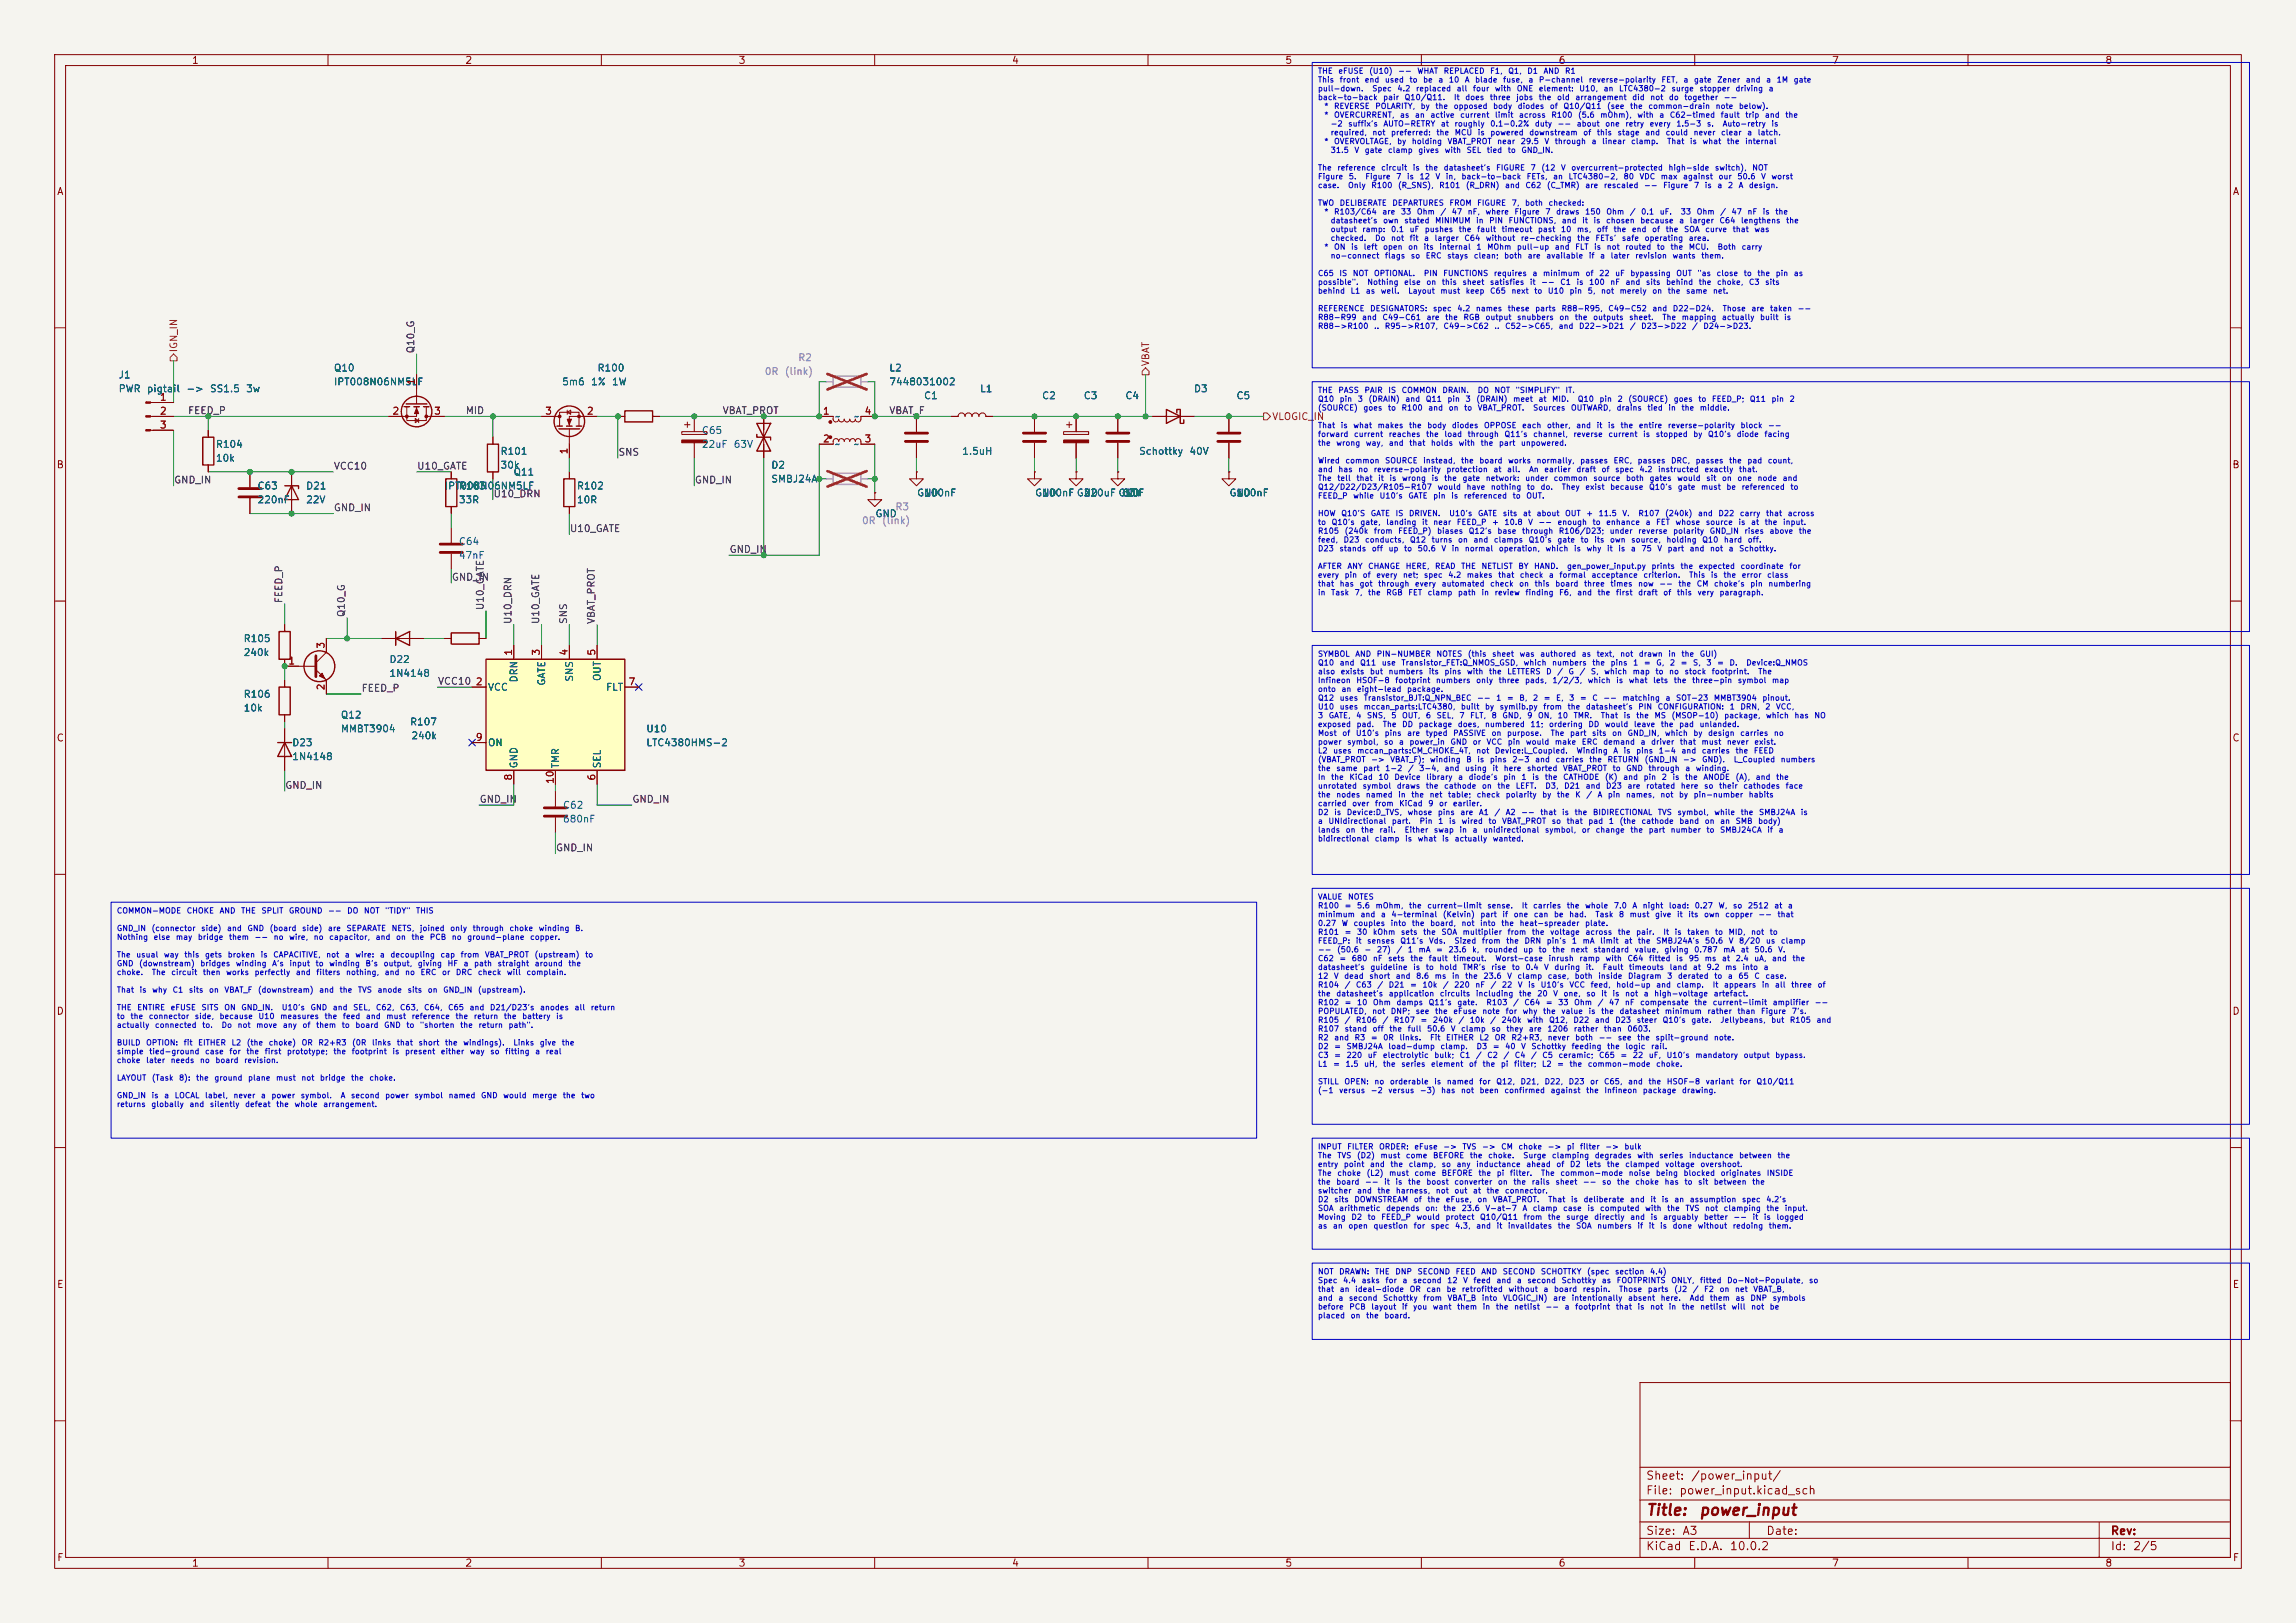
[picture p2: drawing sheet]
<svg xmlns="http://www.w3.org/2000/svg" width="420mm" height="297mm" viewBox="0 0 420 297" stroke-linecap="round" stroke-linejoin="round" font-family="sans-serif">
<defs><g id="words">
<g font-size="2" fill="#840000">
<text x="301" y="277.8">Title:</text>
<text x="310.7" y="277.8">power_input</text>
</g>
<g font-size="1.5" fill="#840000">
<text x="301" y="273.8">File:</text>
<text x="301" y="271.1">Sheet:</text>
<text x="307.1" y="273.8">power_input.kicad_sch</text>
<text x="309.2" y="271.1">/power_input/</text>
<text x="301" y="281.2">Size:</text>
<text x="307.6" y="281.2">A3</text>
<text x="323" y="281.2">Date:</text>
<text x="386" y="281.2">Rev:</text>
<text x="301" y="284">KiCad</text>
<text x="308.7" y="284">E.D.A.</text>
<text x="316.3" y="284">10.0.2</text>
<text x="386" y="284">Id:</text>
<text x="390.1" y="284">2/5</text>
</g>
<g font-size="1.3" fill="#840000">
<text x="35" y="12">1</text>
<text x="85" y="12">2</text>
<text x="135" y="12">3</text>
<text x="185" y="12">4</text>
<text x="235" y="12">5</text>
<text x="285" y="12">6</text>
<text x="335" y="12">7</text>
<text x="385" y="12">8</text>
<text x="10.3" y="36">A</text>
<text x="408.3" y="36">A</text>
<text x="10.3" y="86">B</text>
<text x="408.2" y="86">B</text>
<text x="10.3" y="136">C</text>
<text x="408.2" y="136">C</text>
<text x="10.3" y="186">D</text>
<text x="408.2" y="186">D</text>
<text x="10.3" y="236">E</text>
<text x="408.3" y="236">E</text>
<text x="10.3" y="286">F</text>
<text x="35" y="287">1</text>
<text x="85" y="287">2</text>
<text x="135" y="287">3</text>
<text x="185" y="287">4</text>
<text x="235" y="287">5</text>
<text x="285" y="287">6</text>
<text x="335" y="287">7</text>
<text x="385" y="287">8</text>
<text x="408.3" y="286">F</text>
</g>
<g font-size="1.3" fill="#725600">
<text x="32.7" y="64.6" transform="rotate(-90 32.7 64.6)">IGN_IN</text>
<text x="210.5" y="67.1" transform="rotate(-90 210.5 67.1)">VBAT</text>
<text x="232.6" y="77.2">VLOGIC_IN</text>
</g>
<g font-size="1.3" fill="#0f0f0f">
<text x="76.1" y="64.8" transform="rotate(-90 76.1 64.8)">Q10_G</text>
<text x="34.3" y="76.1">FEED_P</text>
<text x="85.1" y="76.1">MID</text>
<text x="132.1" y="76.1">VBAT_PROT</text>
<text x="162.6" y="76.1">VBAT_F</text>
<text x="113" y="83.7">SNS</text>
<text x="31.7" y="88.8">GND_IN</text>
<text x="61" y="86.2">VCC10</text>
<text x="76.2" y="86.2">U10_GATE</text>
<text x="127" y="88.8">GND_IN</text>
<text x="61" y="93.9">GND_IN</text>
<text x="90.2" y="91.3">U10_DRN</text>
<text x="104.1" y="97.7">U10_GATE</text>
<text x="133.3" y="101.5">GND_IN</text>
<text x="82.5" y="106.6">GND_IN</text>
<text x="51.9" y="110.5" transform="rotate(-90 51.9 110.5)">FEED_P</text>
<text x="63.4" y="113" transform="rotate(-90 63.4 113)">Q10_G</text>
<text x="88.8" y="111.8" transform="rotate(-90 88.8 111.8)">U10_GATE</text>
<text x="93.9" y="114.3" transform="rotate(-90 93.9 114.3)">U10_DRN</text>
<text x="98.9" y="114.3" transform="rotate(-90 98.9 114.3)">U10_GATE</text>
<text x="104" y="114.3" transform="rotate(-90 104 114.3)">SNS</text>
<text x="109.1" y="114.3" transform="rotate(-90 109.1 114.3)">VBAT_PROT</text>
<text x="80" y="125.6">VCC10</text>
<text x="66" y="126.9">FEED_P</text>
<text x="52.1" y="144.7">GND_IN</text>
<text x="87.6" y="147.2">GND_IN</text>
<text x="115.6" y="147.2">GND_IN</text>
<text x="101.6" y="156.1">GND_IN</text>
</g>
<g font-size="1.3" fill="#006464">
<text x="21.6" y="69.6">J1</text>
<text x="61" y="68.3">Q10</text>
<text x="61" y="70.8">IPT008N06NM5LF</text>
<text x="102.7" y="70.8">5m6</text>
<text x="108" y="70.8">1%</text>
<text x="109.2" y="68.3">R100</text>
<text x="111.8" y="70.8">1W</text>
<text x="162.6" y="68.3">L2</text>
<text x="162.6" y="70.8">7448031002</text>
<text x="21.6" y="72.1">PWR</text>
<text x="26.8" y="72.1">pigtail</text>
<text x="34" y="72.1">-&gt;</text>
<text x="38.3" y="72.1">SS1.5</text>
<text x="44.9" y="72.1">3w</text>
<text x="152.7" y="77.2">~</text>
<text x="156.1" y="77.2">~</text>
<text x="168.9" y="73.4">C1</text>
<text x="179.2" y="72.1">L1</text>
<text x="190.5" y="73.4">C2</text>
<text x="198.1" y="73.4">C3</text>
<text x="205.7" y="73.4">C4</text>
<text x="218.3" y="72.1">D3</text>
<text x="226.1" y="73.4">C5</text>
<text x="39.4" y="82.3">R104</text>
<text x="91.4" y="83.5">R101</text>
<text x="128.3" y="79.7">C65</text>
<text x="128.3" y="82.3">22uF</text>
<text x="134.1" y="82.3">63V</text>
<text x="152.7" y="82.3">~</text>
<text x="156.1" y="82.3">~</text>
<text x="175.9" y="83.5">1.5uH</text>
<text x="208.2" y="83.5">Schottky</text>
<text x="217.5" y="83.5">40V</text>
<text x="39.4" y="84.8">10k</text>
<text x="47" y="89.9">C63</text>
<text x="55.9" y="89.9">D21</text>
<text x="81.2" y="89.9">IPT008N06NM5LF</text>
<text x="83.8" y="89.9">R103</text>
<text x="91.4" y="86.1">30k</text>
<text x="93.8" y="87.3">Q11</text>
<text x="105.4" y="89.9">R102</text>
<text x="141" y="86.1">D2</text>
<text x="141" y="88.6">SMBJ24A</text>
<text x="47" y="92.4">220nF</text>
<text x="55.9" y="92.4">22V</text>
<text x="83.8" y="92.4">33R</text>
<text x="105.4" y="92.4">10R</text>
<text x="160" y="95">GND</text>
<text x="167.6" y="91.1">GND</text>
<text x="168.9" y="91.1">100nF</text>
<text x="189.2" y="91.1">GND</text>
<text x="190.5" y="91.1">100nF GND</text>
<text x="198.1" y="91.1">220uF GND</text>
<text x="205.2" y="91.1">63V</text>
<text x="205.7" y="91.1">1uF</text>
<text x="224.8" y="91.1">GND</text>
<text x="226.1" y="91.1">100nF</text>
<text x="83.8" y="100">C64</text>
<text x="83.8" y="102.6">47nF</text>
<text x="44.5" y="117.8">R105</text>
<text x="44.5" y="120.4">240k</text>
<text x="71.1" y="121.6">D22</text>
<text x="71.1" y="124.2">1N4148</text>
<text x="95" y="125" transform="rotate(-90 95 125)">DRN</text>
<text x="100" y="125.6" transform="rotate(-90 100 125.6)">GATE</text>
<text x="105.1" y="124.9" transform="rotate(-90 105.1 124.9)">SNS</text>
<text x="110.2" y="124.7" transform="rotate(-90 110.2 124.7)">OUT</text>
<text x="44.5" y="128">R106</text>
<text x="44.5" y="130.5">10k</text>
<text x="62.2" y="131.8">Q12</text>
<text x="89.2" y="126.7">VCC</text>
<text x="110.8" y="126.7">FLT</text>
<text x="53.3" y="136.9">D23</text>
<text x="62.2" y="134.3">MMBT3904</text>
<text x="74.9" y="133.1">R107</text>
<text x="75.1" y="135.6">240k</text>
<text x="89.2" y="136.9">ON</text>
<text x="118.1" y="134.3">U10</text>
<text x="118.1" y="136.9">LTC4380HMS-2</text>
<text x="53.3" y="139.4">1N4148</text>
<text x="95" y="140.7" transform="rotate(-90 95 140.7)">GND</text>
<text x="102.6" y="140.7" transform="rotate(-90 102.6 140.7)">TMR</text>
<text x="110.2" y="140.7" transform="rotate(-90 110.2 140.7)">SEL</text>
<text x="102.9" y="148.3">C62</text>
<text x="102.9" y="150.8">680nF</text>
</g>
<g font-size="1.3" fill="#a90000">
<text x="76.2" y="70.6" transform="rotate(-90 76.2 70.6)">1</text>
<text x="29.1" y="73.6">1</text>
<text x="29.1" y="76.2">2</text>
<text x="71.7" y="76.2">2</text>
<text x="79.3" y="76.2">3</text>
<text x="99.6" y="76.2">3</text>
<text x="107.2" y="76.2">2</text>
<text x="150.4" y="76.2">1</text>
<text x="158" y="76.2">4</text>
<text x="29.1" y="78.7">3</text>
<text x="104.1" y="83.3" transform="rotate(-90 104.1 83.3)">1</text>
<text x="150.4" y="81.3">2</text>
<text x="158" y="81.3">3</text>
<text x="59.7" y="118.8" transform="rotate(-90 59.7 118.8)">3</text>
<text x="52.6" y="121.9">1</text>
<text x="86.9" y="125.7">2</text>
<text x="94" y="120.1" transform="rotate(-90 94 120.1)">1</text>
<text x="99" y="120.1" transform="rotate(-90 99 120.1)">3</text>
<text x="104.1" y="120.1" transform="rotate(-90 104.1 120.1)">4</text>
<text x="109.2" y="120.1" transform="rotate(-90 109.2 120.1)">5</text>
<text x="114.9" y="125.7">7</text>
<text x="59.7" y="126.4" transform="rotate(-90 59.7 126.4)">2</text>
<text x="86.9" y="135.9">9</text>
<text x="94" y="142.9" transform="rotate(-90 94 142.9)">8</text>
<text x="101.6" y="143.6" transform="rotate(-90 101.6 143.6)">10</text>
<text x="109.2" y="142.9" transform="rotate(-90 109.2 142.9)">6</text>
</g>
<g font-size="1.3" fill="#939391">
<text x="139.8" y="68.9">0R</text>
<text x="143.4" y="68.9">(link)</text>
<text x="145.9" y="66.4">R2</text>
<text x="163.7" y="93.7">R3</text>
<text x="157.6" y="96.2">0R</text>
<text x="161.2" y="96.2">(link)</text>
</g>
<g font-size="1" fill="#0000c2">
<text x="241" y="13.7">THE</text>
<text x="241" y="15.3">This</text>
<text x="241" y="17">pull-down.</text>
<text x="244.7" y="13.7">eFUSE</text>
<text x="245" y="15.3">front</text>
<text x="249.5" y="15.3">end</text>
<text x="250.4" y="13.7">(U10)</text>
<text x="250.9" y="17">Spec</text>
<text x="253.2" y="15.3">used</text>
<text x="255.5" y="17">4.2</text>
<text x="255.7" y="13.7">--</text>
<text x="257.7" y="15.3">to</text>
<text x="258.9" y="17">replaced</text>
<text x="259.2" y="13.7">WHAT</text>
<text x="260.2" y="15.3">be</text>
<text x="263" y="15.3">a</text>
<text x="264" y="13.7">REPLACED</text>
<text x="264.9" y="15.3">10</text>
<text x="266.4" y="17">all</text>
<text x="267.8" y="15.3">A</text>
<text x="269.3" y="17">four</text>
<text x="269.7" y="15.3">blade</text>
<text x="272.5" y="13.7">F1,</text>
<text x="273.3" y="17">with</text>
<text x="274.8" y="15.3">fuse,</text>
<text x="275.8" y="13.7">Q1,</text>
<text x="277.4" y="17">ONE</text>
<text x="279.3" y="13.7">D1</text>
<text x="279.5" y="15.3">a</text>
<text x="281.4" y="17">element:</text>
<text x="281.4" y="15.3">P-channel</text>
<text x="282.2" y="13.7">AND</text>
<text x="286.2" y="13.7">R1</text>
<text x="288.8" y="17">U10,</text>
<text x="290.5" y="15.3">reverse-polarity</text>
<text x="293.2" y="17">an</text>
<text x="296.1" y="17">LTC4380-2</text>
<text x="303.8" y="15.3">FET,</text>
<text x="305.6" y="17">surge</text>
<text x="307.8" y="15.3">a</text>
<text x="309.8" y="15.3">gate</text>
<text x="310.8" y="17">stopper</text>
<text x="314" y="15.3">Zener</text>
<text x="317.4" y="17">driving</text>
<text x="319.2" y="15.3">and</text>
<text x="323" y="15.3">a</text>
<text x="323.4" y="17">a</text>
<text x="324.9" y="15.3">1M</text>
<text x="328" y="15.3">gate</text>
<text x="241" y="18.6">back-to-back</text>
<text x="242.1" y="20.2">*</text>
<text x="242.1" y="21.8">*</text>
<text x="243.3" y="23.4">-2</text>
<text x="243.9" y="20.2">REVERSE</text>
<text x="243.9" y="21.8">OVERCURRENT,</text>
<text x="246.5" y="23.4">suffix's</text>
<text x="251.5" y="20.2">POLARITY,</text>
<text x="252.9" y="18.6">pair</text>
<text x="253" y="23.4">AUTO-RETRY</text>
<text x="256" y="21.8">as</text>
<text x="256.8" y="18.6">Q10/Q11.</text>
<text x="258.7" y="21.8">an</text>
<text x="259.8" y="20.2">by</text>
<text x="261.6" y="21.8">active</text>
<text x="262.5" y="20.2">the</text>
<text x="263.5" y="23.4">at</text>
<text x="265.8" y="20.2">opposed</text>
<text x="265.9" y="18.6">It</text>
<text x="266" y="23.4">roughly</text>
<text x="267" y="21.8">current</text>
<text x="267.9" y="18.6">does</text>
<text x="272.4" y="18.6">three</text>
<text x="272.5" y="23.4">0.1-0.2%</text>
<text x="273" y="20.2">body</text>
<text x="273.4" y="21.8">limit</text>
<text x="277.2" y="18.6">jobs</text>
<text x="277.5" y="20.2">diodes</text>
<text x="277.8" y="21.8">across</text>
<text x="280.7" y="23.4">duty</text>
<text x="281.4" y="18.6">the</text>
<text x="283.4" y="20.2">of</text>
<text x="283.7" y="21.8">R100</text>
<text x="284.7" y="18.6">old</text>
<text x="284.8" y="23.4">--</text>
<text x="285.9" y="20.2">Q10/Q11</text>
<text x="288.1" y="18.6">arrangement</text>
<text x="288.3" y="23.4">about</text>
<text x="288.6" y="21.8">(5.6</text>
<text x="292.6" y="21.8">mOhm),</text>
<text x="293.5" y="23.4">one</text>
<text x="293.9" y="20.2">(see</text>
<text x="297.2" y="23.4">retry</text>
<text x="298.1" y="20.2">the</text>
<text x="298.5" y="18.6">did</text>
<text x="299.4" y="21.8">with</text>
<text x="301.4" y="20.2">common-drain</text>
<text x="301.7" y="23.4">every</text>
<text x="301.8" y="18.6">not</text>
<text x="303.4" y="21.8">a</text>
<text x="305.2" y="18.6">do</text>
<text x="305.3" y="21.8">C62-timed</text>
<text x="306.5" y="23.4">1.5-3</text>
<text x="308" y="18.6">together</text>
<text x="312.1" y="23.4">s.</text>
<text x="313.7" y="20.2">note</text>
<text x="314.6" y="21.8">fault</text>
<text x="315" y="23.4">Auto-retry</text>
<text x="315.2" y="18.6">--</text>
<text x="318" y="20.2">below).</text>
<text x="319.1" y="21.8">trip</text>
<text x="322.7" y="21.8">and</text>
<text x="323.9" y="23.4">is</text>
<text x="326.5" y="21.8">the</text>
<text x="242.1" y="26.6">*</text>
<text x="243.3" y="25">required,</text>
<text x="243.3" y="28.2">31.5</text>
<text x="243.9" y="26.6">OVERVOLTAGE,</text>
<text x="247.7" y="28.2">V</text>
<text x="249.5" y="28.2">gate</text>
<text x="250.9" y="25">not</text>
<text x="253.8" y="28.2">clamp</text>
<text x="254.3" y="25">preferred:</text>
<text x="255.5" y="26.6">by</text>
<text x="258.2" y="26.6">holding</text>
<text x="259.3" y="28.2">gives</text>
<text x="262.6" y="25">the</text>
<text x="264.2" y="28.2">with</text>
<text x="264.7" y="26.6">VBAT_PROT</text>
<text x="266" y="25">MCU</text>
<text x="268.2" y="28.2">SEL</text>
<text x="270.2" y="25">is</text>
<text x="271.9" y="28.2">tied</text>
<text x="272.5" y="25">powered</text>
<text x="273.8" y="26.6">near</text>
<text x="275.7" y="28.2">to</text>
<text x="278.1" y="26.6">29.5</text>
<text x="278.2" y="28.2">GND_IN.</text>
<text x="279.6" y="25">downstream</text>
<text x="282.4" y="26.6">V</text>
<text x="284.3" y="26.6">through</text>
<text x="289.5" y="25">of</text>
<text x="291" y="26.6">a</text>
<text x="292" y="25">this</text>
<text x="293" y="26.6">linear</text>
<text x="295.8" y="25">stage</text>
<text x="298.3" y="26.6">clamp.</text>
<text x="300.8" y="25">and</text>
<text x="304.6" y="25">could</text>
<text x="304.9" y="26.6">That</text>
<text x="309" y="26.6">is</text>
<text x="309.7" y="25">never</text>
<text x="311.3" y="26.6">what</text>
<text x="314.7" y="25">clear</text>
<text x="315.8" y="26.6">the</text>
<text x="319.1" y="26.6">internal</text>
<text x="319.5" y="25">a</text>
<text x="321.4" y="25">latch.</text>
<text x="241" y="31.4">The</text>
<text x="241" y="33.1">Figure</text>
<text x="241" y="34.7">case.</text>
<text x="244.5" y="31.4">reference</text>
<text x="246.5" y="34.7">Only</text>
<text x="246.6" y="33.1">5.</text>
<text x="249.6" y="33.1">Figure</text>
<text x="250.7" y="34.7">R100</text>
<text x="252.5" y="31.4">circuit</text>
<text x="255.3" y="33.1">7</text>
<text x="255.6" y="34.7">(R_SNS),</text>
<text x="257.3" y="33.1">is</text>
<text x="258.3" y="31.4">is</text>
<text x="259.6" y="33.1">12</text>
<text x="260.6" y="31.4">the</text>
<text x="262.5" y="33.1">V</text>
<text x="263.2" y="34.7">R101</text>
<text x="264" y="31.4">datasheet's</text>
<text x="264.4" y="33.1">in,</text>
<text x="267.2" y="33.1">back-to-back</text>
<text x="268" y="34.7">(R_DRN)</text>
<text x="273.6" y="31.4">FIGURE</text>
<text x="275.2" y="34.7">and</text>
<text x="278.9" y="34.7">C62</text>
<text x="279.2" y="33.1">FETs,</text>
<text x="279.9" y="31.4">7</text>
<text x="281.8" y="31.4">(12</text>
<text x="282.9" y="34.7">(C_TMR)</text>
<text x="284" y="33.1">an</text>
<text x="285.4" y="31.4">V</text>
<text x="286.8" y="33.1">LTC4380-2,</text>
<text x="287.3" y="31.4">overcurrent-protected</text>
<text x="289.9" y="34.7">are</text>
<text x="293.3" y="34.7">rescaled</text>
<text x="296.9" y="33.1">80</text>
<text x="299.8" y="33.1">VDC</text>
<text x="300.6" y="34.7">--</text>
<text x="303.7" y="33.1">max</text>
<text x="304.1" y="34.7">Figure</text>
<text x="305.1" y="31.4">high-side</text>
<text x="307.8" y="33.1">against</text>
<text x="309.8" y="34.7">7</text>
<text x="311.7" y="34.7">is</text>
<text x="313.6" y="31.4">switch),</text>
<text x="314" y="34.7">a</text>
<text x="314.3" y="33.1">our</text>
<text x="316" y="34.7">2</text>
<text x="317.7" y="33.1">50.6</text>
<text x="317.9" y="34.7">A</text>
<text x="319.8" y="34.7">design.</text>
<text x="320.4" y="31.4">NOT</text>
<text x="322.1" y="33.1">V</text>
<text x="323.9" y="33.1">worst</text>
<text x="241" y="37.9">TWO</text>
<text x="242.1" y="39.5">*</text>
<text x="243.3" y="41.1">datasheet's</text>
<text x="243.9" y="39.5">R103/C64</text>
<text x="245" y="37.9">DELIBERATE</text>
<text x="252.8" y="39.5">are</text>
<text x="252.9" y="41.1">own</text>
<text x="254.6" y="37.9">DEPARTURES</text>
<text x="256.2" y="39.5">33</text>
<text x="256.8" y="41.1">stated</text>
<text x="259.1" y="39.5">Ohm</text>
<text x="262.4" y="41.1">MINIMUM</text>
<text x="263.4" y="39.5">/</text>
<text x="265" y="37.9">FROM</text>
<text x="265.4" y="39.5">47</text>
<text x="268.4" y="39.5">nF,</text>
<text x="269.9" y="41.1">in</text>
<text x="270.1" y="37.9">FIGURE</text>
<text x="271.6" y="39.5">where</text>
<text x="272.3" y="41.1">PIN</text>
<text x="275.8" y="41.1">FUNCTIONS,</text>
<text x="276.4" y="37.9">7,</text>
<text x="276.9" y="39.5">Figure</text>
<text x="278.9" y="37.9">both</text>
<text x="282.6" y="39.5">7</text>
<text x="283.2" y="37.9">checked:</text>
<text x="284.5" y="39.5">draws</text>
<text x="285.6" y="41.1">and</text>
<text x="289.3" y="41.1">it</text>
<text x="289.8" y="39.5">150</text>
<text x="291.4" y="41.1">is</text>
<text x="293.7" y="41.1">chosen</text>
<text x="293.7" y="39.5">Ohm</text>
<text x="298" y="39.5">/</text>
<text x="299.9" y="41.1">because</text>
<text x="300.1" y="39.5">0.1</text>
<text x="303.5" y="39.5">uF.</text>
<text x="307.1" y="41.1">a</text>
<text x="307.3" y="39.5">33</text>
<text x="309" y="41.1">larger</text>
<text x="310.3" y="39.5">Ohm</text>
<text x="314.4" y="41.1">C64</text>
<text x="314.6" y="39.5">/</text>
<text x="316.6" y="39.5">47</text>
<text x="318.4" y="41.1">lengthens</text>
<text x="319.6" y="39.5">nF</text>
<text x="322.3" y="39.5">is</text>
<text x="324.6" y="39.5">the</text>
<text x="326.6" y="41.1">the</text>
<text x="242.1" y="45.9">*</text>
<text x="243.3" y="42.7">output</text>
<text x="243.3" y="44.3">checked.</text>
<text x="243.3" y="47.5">no-connect</text>
<text x="243.9" y="45.9">ON</text>
<text x="247" y="45.9">is</text>
<text x="249.1" y="42.7">ramp:</text>
<text x="249.3" y="45.9">left</text>
<text x="251.4" y="44.3">Do</text>
<text x="252.9" y="45.9">open</text>
<text x="253.2" y="47.5">flags</text>
<text x="254.3" y="42.7">0.1</text>
<text x="254.4" y="44.3">not</text>
<text x="257.5" y="45.9">on</text>
<text x="257.7" y="42.7">uF</text>
<text x="257.8" y="44.3">fit</text>
<text x="258" y="47.5">so</text>
<text x="260.3" y="45.9">its</text>
<text x="260.4" y="44.3">a</text>
<text x="260.5" y="42.7">pushes</text>
<text x="260.7" y="47.5">ERC</text>
<text x="262.3" y="44.3">larger</text>
<text x="263.2" y="45.9">internal</text>
<text x="264.6" y="47.5">stays</text>
<text x="266.7" y="42.7">the</text>
<text x="267.8" y="44.3">C64</text>
<text x="269.5" y="47.5">clean;</text>
<text x="270" y="45.9">1</text>
<text x="270.1" y="42.7">fault</text>
<text x="271.7" y="44.3">without</text>
<text x="271.9" y="45.9">MOhm</text>
<text x="274.6" y="42.7">timeout</text>
<text x="275" y="47.5">both</text>
<text x="277.4" y="45.9">pull-up</text>
<text x="278.1" y="44.3">re-checking</text>
<text x="279.3" y="47.5">are</text>
<text x="281.2" y="42.7">past</text>
<text x="282.7" y="47.5">available</text>
<text x="284.3" y="45.9">and</text>
<text x="285.4" y="42.7">10</text>
<text x="288" y="45.9">FLT</text>
<text x="288.4" y="42.7">ms,</text>
<text x="288.4" y="44.3">the</text>
<text x="290.5" y="47.5">if</text>
<text x="291.5" y="45.9">is</text>
<text x="291.7" y="44.3">FETs'</text>
<text x="292" y="42.7">off</text>
<text x="292.6" y="47.5">a</text>
<text x="293.8" y="45.9">not</text>
<text x="294.5" y="47.5">later</text>
<text x="295.1" y="42.7">the</text>
<text x="296.6" y="44.3">safe</text>
<text x="297.2" y="45.9">routed</text>
<text x="298.4" y="42.7">end</text>
<text x="299" y="47.5">revision</text>
<text x="300.7" y="44.3">operating</text>
<text x="302.1" y="42.7">of</text>
<text x="303" y="45.9">to</text>
<text x="304.6" y="42.7">the</text>
<text x="305.5" y="45.9">the</text>
<text x="305.8" y="47.5">wants</text>
<text x="307.9" y="42.7">SOA</text>
<text x="308.8" y="44.3">area.</text>
<text x="308.8" y="45.9">MCU.</text>
<text x="311.1" y="47.5">them.</text>
<text x="311.8" y="42.7">curve</text>
<text x="314.1" y="45.9">Both</text>
<text x="316.8" y="42.7">that</text>
<text x="318.5" y="45.9">carry</text>
<text x="320.8" y="42.7">was</text>
<text x="241" y="50.8">C65</text>
<text x="241" y="52.4">possible&quot;.</text>
<text x="241" y="54">behind</text>
<text x="244.9" y="50.8">IS</text>
<text x="247" y="54">L1</text>
<text x="247.4" y="50.8">NOT</text>
<text x="249.7" y="54">as</text>
<text x="250" y="52.4">Nothing</text>
<text x="251.2" y="50.8">OPTIONAL.</text>
<text x="252.5" y="54">well.</text>
<text x="256.7" y="52.4">else</text>
<text x="257.5" y="54">Layout</text>
<text x="260.4" y="50.8">PIN</text>
<text x="260.8" y="52.4">on</text>
<text x="263.4" y="54">must</text>
<text x="263.6" y="52.4">this</text>
<text x="263.9" y="50.8">FUNCTIONS</text>
<text x="267.4" y="52.4">sheet</text>
<text x="268" y="54">keep</text>
<text x="272.4" y="52.4">satisfies</text>
<text x="272.5" y="54">C65</text>
<text x="273.2" y="50.8">requires</text>
<text x="276.4" y="54">next</text>
<text x="279.7" y="52.4">it</text>
<text x="280.2" y="50.8">a</text>
<text x="280.5" y="54">to</text>
<text x="281.8" y="52.4">--</text>
<text x="282.1" y="50.8">minimum</text>
<text x="283" y="54">U10</text>
<text x="285.3" y="52.4">C1</text>
<text x="287" y="54">pin</text>
<text x="288.3" y="52.4">is</text>
<text x="289.9" y="50.8">of</text>
<text x="290.3" y="54">5,</text>
<text x="290.6" y="52.4">100</text>
<text x="292.4" y="50.8">22</text>
<text x="292.8" y="54">not</text>
<text x="294.5" y="52.4">nF</text>
<text x="295.3" y="50.8">uF</text>
<text x="296.2" y="54">merely</text>
<text x="297.2" y="52.4">and</text>
<text x="298.1" y="50.8">bypassing</text>
<text x="301" y="52.4">sits</text>
<text x="302.1" y="54">on</text>
<text x="304.7" y="52.4">behind</text>
<text x="305" y="54">the</text>
<text x="306.5" y="50.8">OUT</text>
<text x="308.3" y="54">same</text>
<text x="310.4" y="50.8">&quot;as</text>
<text x="310.6" y="52.4">the</text>
<text x="313.2" y="54">net.</text>
<text x="313.9" y="50.8">close</text>
<text x="314" y="52.4">choke,</text>
<text x="318.9" y="50.8">to</text>
<text x="319.8" y="52.4">C3</text>
<text x="321.4" y="50.8">the</text>
<text x="322.8" y="52.4">sits</text>
<text x="324.7" y="50.8">pin</text>
<text x="328" y="50.8">as</text>
<text x="241" y="57.2">REFERENCE</text>
<text x="241" y="58.8">R88-R99</text>
<text x="249" y="58.8">and</text>
<text x="250.5" y="57.2">DESIGNATORS:</text>
<text x="252.8" y="58.8">C49-C61</text>
<text x="260.8" y="58.8">are</text>
<text x="262" y="57.2">spec</text>
<text x="264.2" y="58.8">the</text>
<text x="266.5" y="57.2">4.2</text>
<text x="267.6" y="58.8">RGB</text>
<text x="269.9" y="57.2">names</text>
<text x="271.6" y="58.8">output</text>
<text x="275.7" y="57.2">these</text>
<text x="277.4" y="58.8">snubbers</text>
<text x="280.7" y="57.2">parts</text>
<text x="285.1" y="58.8">on</text>
<text x="285.5" y="57.2">R88-R95,</text>
<text x="288" y="58.8">the</text>
<text x="291.3" y="58.8">outputs</text>
<text x="294.1" y="57.2">C49-C52</text>
<text x="297.9" y="58.8">sheet.</text>
<text x="302.2" y="57.2">and</text>
<text x="304" y="58.8">The</text>
<text x="305.9" y="57.2">D22-D24.</text>
<text x="307.5" y="58.8">mapping</text>
<text x="314.9" y="58.8">actually</text>
<text x="315" y="57.2">Those</text>
<text x="320.3" y="57.2">are</text>
<text x="321.9" y="58.8">built</text>
<text x="323.7" y="57.2">taken</text>
<text x="326.3" y="58.8">is</text>
<text x="328.7" y="57.2">--</text>
<text x="241" y="60.4">R88-&gt;R100</text>
<text x="251.2" y="60.4">..</text>
<text x="253.2" y="60.4">R95-&gt;R107,</text>
<text x="263.9" y="60.4">C49-&gt;C62</text>
<text x="273.2" y="60.4">..</text>
<text x="275.2" y="60.4">C52-&gt;C65,</text>
<text x="285" y="60.4">and</text>
<text x="288.7" y="60.4">D22-&gt;D21</text>
<text x="298" y="60.4">/</text>
<text x="300.1" y="60.4">D23-&gt;D22</text>
<text x="309.4" y="60.4">/</text>
<text x="311.5" y="60.4">D24-&gt;D23.</text>
<text x="241" y="72.2">THE</text>
<text x="241" y="73.8">Q10</text>
<text x="241" y="75.4">(SOURCE)</text>
<text x="244.7" y="72.2">PASS</text>
<text x="245" y="73.8">pin</text>
<text x="248.3" y="73.8">3</text>
<text x="249.3" y="75.4">goes</text>
<text x="249.5" y="72.2">PAIR</text>
<text x="250.2" y="73.8">(DRAIN)</text>
<text x="253.8" y="75.4">to</text>
<text x="253.8" y="72.2">IS</text>
<text x="256.3" y="75.4">R100</text>
<text x="256.3" y="72.2">COMMON</text>
<text x="257" y="73.8">and</text>
<text x="260.7" y="73.8">Q11</text>
<text x="261.2" y="75.4">and</text>
<text x="263.7" y="72.2">DRAIN.</text>
<text x="264.7" y="73.8">pin</text>
<text x="264.9" y="75.4">on</text>
<text x="267.7" y="75.4">to</text>
<text x="268" y="73.8">3</text>
<text x="269.9" y="73.8">(DRAIN)</text>
<text x="270.2" y="72.2">DO</text>
<text x="270.2" y="75.4">VBAT_PROT.</text>
<text x="273.3" y="72.2">NOT</text>
<text x="276.7" y="73.8">meet</text>
<text x="277.1" y="72.2">&quot;SIMPLIFY&quot;</text>
<text x="280.3" y="75.4">Sources</text>
<text x="281.3" y="73.8">at</text>
<text x="283.8" y="73.8">MID.</text>
<text x="286.3" y="72.2">IT.</text>
<text x="287.3" y="75.4">OUTWARD,</text>
<text x="288.5" y="73.8">Q10</text>
<text x="292.5" y="73.8">pin</text>
<text x="295.6" y="75.4">drains</text>
<text x="295.8" y="73.8">2</text>
<text x="297.8" y="73.8">(SOURCE)</text>
<text x="301.2" y="75.4">tied</text>
<text x="305.1" y="75.4">in</text>
<text x="306.1" y="73.8">goes</text>
<text x="307.5" y="75.4">the</text>
<text x="310.6" y="73.8">to</text>
<text x="310.8" y="75.4">middle.</text>
<text x="313.1" y="73.8">FEED_P;</text>
<text x="320" y="73.8">Q11</text>
<text x="323.9" y="73.8">pin</text>
<text x="327.3" y="73.8">2</text>
<text x="241" y="78.6">That</text>
<text x="241" y="80.2">forward</text>
<text x="241" y="81.8">the</text>
<text x="244.3" y="81.8">wrong</text>
<text x="245.1" y="78.6">is</text>
<text x="247.4" y="78.6">what</text>
<text x="247.6" y="80.2">current</text>
<text x="249.7" y="81.8">way,</text>
<text x="251.9" y="78.6">makes</text>
<text x="253.9" y="80.2">reaches</text>
<text x="253.9" y="81.8">and</text>
<text x="257.6" y="78.6">the</text>
<text x="257.7" y="81.8">that</text>
<text x="260.8" y="80.2">the</text>
<text x="261" y="78.6">body</text>
<text x="261.6" y="81.8">holds</text>
<text x="264.1" y="80.2">load</text>
<text x="265.5" y="78.6">diodes</text>
<text x="266.7" y="81.8">with</text>
<text x="268.4" y="80.2">through</text>
<text x="270.7" y="81.8">the</text>
<text x="271.4" y="78.6">OPPOSE</text>
<text x="274.1" y="81.8">part</text>
<text x="275.1" y="80.2">Q11's</text>
<text x="278.1" y="81.8">unpowered.</text>
<text x="278.3" y="78.6">each</text>
<text x="280.4" y="80.2">channel,</text>
<text x="282.9" y="78.6">other,</text>
<text x="287.7" y="80.2">reverse</text>
<text x="288.2" y="78.6">and</text>
<text x="292" y="78.6">it</text>
<text x="294" y="78.6">is</text>
<text x="294.1" y="80.2">current</text>
<text x="296.3" y="78.6">the</text>
<text x="299.7" y="78.6">entire</text>
<text x="300.5" y="80.2">is</text>
<text x="302.8" y="80.2">stopped</text>
<text x="305" y="78.6">reverse-polarity</text>
<text x="309.6" y="80.2">by</text>
<text x="312.3" y="80.2">Q10's</text>
<text x="317.6" y="80.2">diode</text>
<text x="318.3" y="78.6">block</text>
<text x="322.6" y="80.2">facing</text>
<text x="323.3" y="78.6">--</text>
<text x="241" y="85">Wired</text>
<text x="241" y="86.6">and</text>
<text x="241" y="88.3">The</text>
<text x="241" y="89.9">Q12/D22/D23/R105-R107</text>
<text x="244.5" y="88.3">tell</text>
<text x="244.7" y="86.6">has</text>
<text x="246" y="85">common</text>
<text x="248" y="88.3">that</text>
<text x="248.4" y="86.6">no</text>
<text x="251.2" y="86.6">reverse-polarity</text>
<text x="252" y="88.3">it</text>
<text x="253.3" y="85">SOURCE</text>
<text x="254.1" y="88.3">is</text>
<text x="256.4" y="88.3">wrong</text>
<text x="260.2" y="85">instead,</text>
<text x="261.8" y="88.3">is</text>
<text x="262.9" y="89.9">would</text>
<text x="264.1" y="88.3">the</text>
<text x="264.5" y="86.6">protection</text>
<text x="267.2" y="85">the</text>
<text x="267.4" y="88.3">gate</text>
<text x="268.2" y="89.9">have</text>
<text x="270.5" y="85">board</text>
<text x="271.7" y="88.3">network:</text>
<text x="272.6" y="89.9">nothing</text>
<text x="273.1" y="86.6">at</text>
<text x="275.6" y="86.6">all.</text>
<text x="275.8" y="85">works</text>
<text x="278.9" y="88.3">under</text>
<text x="279.2" y="89.9">to</text>
<text x="279.6" y="86.6">An</text>
<text x="281" y="85">normally,</text>
<text x="281.7" y="89.9">do.</text>
<text x="282.4" y="86.6">earlier</text>
<text x="284.1" y="88.3">common</text>
<text x="285.6" y="89.9">They</text>
<text x="288.3" y="86.6">draft</text>
<text x="288.9" y="85">passes</text>
<text x="289.9" y="89.9">exist</text>
<text x="291.4" y="88.3">source</text>
<text x="292.8" y="86.6">of</text>
<text x="294.4" y="89.9">because</text>
<text x="295.1" y="85">ERC,</text>
<text x="295.3" y="86.6">spec</text>
<text x="297.3" y="88.3">both</text>
<text x="299.5" y="85">passes</text>
<text x="299.8" y="86.6">4.2</text>
<text x="301.5" y="89.9">Q10's</text>
<text x="301.6" y="88.3">gates</text>
<text x="303.2" y="86.6">instructed</text>
<text x="305.6" y="85">DRC,</text>
<text x="306.7" y="88.3">would</text>
<text x="306.8" y="89.9">gate</text>
<text x="310.1" y="85">passes</text>
<text x="311.1" y="89.9">must</text>
<text x="311.7" y="86.6">exactly</text>
<text x="312" y="88.3">sit</text>
<text x="314.9" y="88.3">on</text>
<text x="315.7" y="89.9">be</text>
<text x="316.2" y="85">the</text>
<text x="317.7" y="88.3">one</text>
<text x="318" y="86.6">that.</text>
<text x="318.5" y="89.9">referenced</text>
<text x="319.5" y="85">pad</text>
<text x="321.4" y="88.3">node</text>
<text x="323.3" y="85">count,</text>
<text x="326" y="88.3">and</text>
<text x="327.4" y="89.9">to</text>
<text x="241" y="91.5">FEED_P</text>
<text x="241" y="94.7">HOW</text>
<text x="245.2" y="94.7">Q10'S</text>
<text x="247.4" y="91.5">while</text>
<text x="250.6" y="94.7">GATE</text>
<text x="252.3" y="91.5">U10's</text>
<text x="255.2" y="94.7">IS</text>
<text x="257.5" y="91.5">GATE</text>
<text x="257.6" y="94.7">DRIVEN.</text>
<text x="262.1" y="91.5">pin</text>
<text x="265" y="94.7">U10's</text>
<text x="265.4" y="91.5">is</text>
<text x="267.7" y="91.5">referenced</text>
<text x="270.2" y="94.7">GATE</text>
<text x="274.8" y="94.7">sits</text>
<text x="276.6" y="91.5">to</text>
<text x="278.5" y="94.7">at</text>
<text x="279.1" y="91.5">OUT.</text>
<text x="281" y="94.7">about</text>
<text x="286.2" y="94.7">OUT</text>
<text x="290.1" y="94.7">+</text>
<text x="292.3" y="94.7">11.5</text>
<text x="296.7" y="94.7">V.</text>
<text x="299.6" y="94.7">R107</text>
<text x="304.5" y="94.7">(240k)</text>
<text x="310.5" y="94.7">and</text>
<text x="314.2" y="94.7">D22</text>
<text x="318.2" y="94.7">carry</text>
<text x="322.9" y="94.7">that</text>
<text x="326.9" y="94.7">across</text>
<text x="241" y="96.3">to</text>
<text x="241" y="97.9">R105</text>
<text x="241" y="99.5">feed,</text>
<text x="241" y="101.1">D23</text>
<text x="243.5" y="96.3">Q10's</text>
<text x="244.9" y="101.1">stands</text>
<text x="245.7" y="99.5">D23</text>
<text x="245.9" y="97.9">(240k</text>
<text x="248.7" y="96.3">gate,</text>
<text x="249.6" y="99.5">conducts,</text>
<text x="250.8" y="101.1">off</text>
<text x="251.2" y="97.9">from</text>
<text x="253.5" y="96.3">landing</text>
<text x="253.9" y="101.1">up</text>
<text x="255.7" y="97.9">FEED_P)</text>
<text x="256.7" y="101.1">to</text>
<text x="257.8" y="99.5">Q12</text>
<text x="259.2" y="101.1">50.6</text>
<text x="260" y="96.3">it</text>
<text x="261.8" y="99.5">turns</text>
<text x="262.1" y="96.3">near</text>
<text x="262.8" y="97.9">biases</text>
<text x="263.6" y="101.1">V</text>
<text x="265.4" y="101.1">in</text>
<text x="266.4" y="96.3">FEED_P</text>
<text x="266.6" y="99.5">on</text>
<text x="267.8" y="101.1">normal</text>
<text x="268.6" y="97.9">Q12's</text>
<text x="269.4" y="99.5">and</text>
<text x="272.8" y="96.3">+</text>
<text x="273.2" y="99.5">clamps</text>
<text x="273.8" y="97.9">base</text>
<text x="274.1" y="101.1">operation,</text>
<text x="275.1" y="96.3">10.8</text>
<text x="278.3" y="97.9">through</text>
<text x="279.4" y="96.3">V</text>
<text x="279.5" y="99.5">Q10's</text>
<text x="281.3" y="96.3">--</text>
<text x="282.6" y="101.1">which</text>
<text x="284.8" y="99.5">gate</text>
<text x="284.8" y="96.3">enough</text>
<text x="285" y="97.9">R106/D23;</text>
<text x="287.8" y="101.1">is</text>
<text x="289" y="99.5">to</text>
<text x="290.1" y="101.1">why</text>
<text x="291.2" y="96.3">to</text>
<text x="291.5" y="99.5">its</text>
<text x="293.7" y="96.3">enhance</text>
<text x="293.9" y="101.1">it</text>
<text x="294.3" y="97.9">under</text>
<text x="294.4" y="99.5">own</text>
<text x="295.9" y="101.1">is</text>
<text x="298.2" y="101.1">a</text>
<text x="298.3" y="99.5">source,</text>
<text x="299.6" y="97.9">reverse</text>
<text x="300.1" y="101.1">75</text>
<text x="300.9" y="96.3">a</text>
<text x="302.8" y="96.3">FET</text>
<text x="303.1" y="101.1">V</text>
<text x="304.7" y="99.5">holding</text>
<text x="304.9" y="101.1">part</text>
<text x="306" y="97.9">polarity</text>
<text x="306.4" y="96.3">whose</text>
<text x="309" y="101.1">and</text>
<text x="311.3" y="99.5">Q10</text>
<text x="311.9" y="96.3">source</text>
<text x="312.6" y="97.9">GND_IN</text>
<text x="312.7" y="101.1">not</text>
<text x="315.2" y="99.5">hard</text>
<text x="316.1" y="101.1">a</text>
<text x="317.9" y="96.3">is</text>
<text x="318" y="101.1">Schottky.</text>
<text x="319" y="97.9">rises</text>
<text x="319.6" y="99.5">off.</text>
<text x="320.2" y="96.3">at</text>
<text x="322.7" y="96.3">the</text>
<text x="323.6" y="97.9">above</text>
<text x="326.1" y="96.3">input.</text>
<text x="328.9" y="97.9">the</text>
<text x="241" y="104.4">AFTER</text>
<text x="241" y="106">every</text>
<text x="241" y="107.6">that</text>
<text x="245" y="107.6">has</text>
<text x="245.9" y="106">pin</text>
<text x="246.4" y="104.4">ANY</text>
<text x="248.6" y="107.6">got</text>
<text x="249.2" y="106">of</text>
<text x="250.2" y="104.4">CHANGE</text>
<text x="251.7" y="106">every</text>
<text x="252" y="107.6">through</text>
<text x="256.5" y="106">net;</text>
<text x="257" y="104.4">HERE,</text>
<text x="258.7" y="107.6">every</text>
<text x="260.4" y="106">spec</text>
<text x="262.4" y="104.4">READ</text>
<text x="263.6" y="107.6">automated</text>
<text x="264.8" y="106">4.2</text>
<text x="267.2" y="104.4">THE</text>
<text x="268.2" y="106">makes</text>
<text x="270.9" y="104.4">NETLIST</text>
<text x="272.5" y="107.6">check</text>
<text x="273.9" y="106">that</text>
<text x="277.6" y="104.4">BY</text>
<text x="277.8" y="107.6">on</text>
<text x="277.9" y="106">check</text>
<text x="280.5" y="104.4">HAND.</text>
<text x="280.6" y="107.6">this</text>
<text x="283.2" y="106">a</text>
<text x="284.4" y="107.6">board</text>
<text x="285.1" y="106">formal</text>
<text x="286.5" y="104.4">gen_power_input.py</text>
<text x="289.6" y="107.6">three</text>
<text x="291" y="106">acceptance</text>
<text x="294.5" y="107.6">times</text>
<text x="299.5" y="107.6">now</text>
<text x="300.5" y="106">criterion.</text>
<text x="302" y="104.4">prints</text>
<text x="303.4" y="107.6">--</text>
<text x="306.9" y="107.6">the</text>
<text x="307.3" y="104.4">the</text>
<text x="308.9" y="106">This</text>
<text x="310.3" y="107.6">CM</text>
<text x="310.6" y="104.4">expected</text>
<text x="312.8" y="106">is</text>
<text x="313.4" y="107.6">choke's</text>
<text x="315.2" y="106">the</text>
<text x="318.3" y="104.4">coordinate</text>
<text x="318.5" y="106">error</text>
<text x="320.1" y="107.6">pin</text>
<text x="323.1" y="106">class</text>
<text x="323.4" y="107.6">numbering</text>
<text x="327.2" y="104.4">for</text>
<text x="241" y="109.2">in</text>
<text x="243.4" y="109.2">Task</text>
<text x="247.7" y="109.2">7,</text>
<text x="250.1" y="109.2">the</text>
<text x="253.5" y="109.2">RGB</text>
<text x="257.5" y="109.2">FET</text>
<text x="261" y="109.2">clamp</text>
<text x="266.6" y="109.2">path</text>
<text x="270.9" y="109.2">in</text>
<text x="273.3" y="109.2">review</text>
<text x="278.9" y="109.2">finding</text>
<text x="285.1" y="109.2">F6,</text>
<text x="288.4" y="109.2">and</text>
<text x="292.1" y="109.2">the</text>
<text x="295.5" y="109.2">first</text>
<text x="299.6" y="109.2">draft</text>
<text x="304.1" y="109.2">of</text>
<text x="306.6" y="109.2">this</text>
<text x="310.4" y="109.2">very</text>
<text x="314.4" y="109.2">paragraph.</text>
<text x="241" y="120.4">SYMBOL</text>
<text x="241" y="122">Q10</text>
<text x="241" y="123.6">also</text>
<text x="241" y="125.2">Infineon</text>
<text x="245" y="122">and</text>
<text x="245.1" y="123.6">exists</text>
<text x="247.8" y="120.4">AND</text>
<text x="248" y="125.2">HSOF-8</text>
<text x="248.7" y="122">Q11</text>
<text x="250.5" y="123.6">but</text>
<text x="251.7" y="120.4">PIN-NUMBER</text>
<text x="252.7" y="122">use</text>
<text x="253.9" y="123.6">numbers</text>
<text x="255.1" y="125.2">footprint</text>
<text x="256.2" y="122">Transistor_FET:Q_NMOS_GSD,</text>
<text x="261.2" y="123.6">its</text>
<text x="262.6" y="125.2">numbers</text>
<text x="262.7" y="120.4">NOTES</text>
<text x="264.1" y="123.6">pins</text>
<text x="268.2" y="123.6">with</text>
<text x="268.4" y="120.4">(this</text>
<text x="269.9" y="125.2">only</text>
<text x="272.3" y="123.6">the</text>
<text x="272.8" y="120.4">sheet</text>
<text x="274" y="125.2">three</text>
<text x="275.6" y="123.6">LETTERS</text>
<text x="277.9" y="120.4">was</text>
<text x="278.6" y="122">which</text>
<text x="278.9" y="125.2">pads,</text>
<text x="281.6" y="120.4">authored</text>
<text x="282.7" y="123.6">D</text>
<text x="283.8" y="122">numbers</text>
<text x="283.9" y="125.2">1/2/3,</text>
<text x="284.7" y="123.6">/</text>
<text x="286.8" y="123.6">G</text>
<text x="288.8" y="123.6">/</text>
<text x="289.2" y="120.4">as</text>
<text x="290.3" y="125.2">which</text>
<text x="290.9" y="123.6">S,</text>
<text x="291.2" y="122">the</text>
<text x="292" y="120.4">text,</text>
<text x="293.3" y="123.6">which</text>
<text x="294.5" y="122">pins</text>
<text x="295.5" y="125.2">is</text>
<text x="296.3" y="120.4">not</text>
<text x="297.8" y="125.2">what</text>
<text x="298.6" y="123.6">map</text>
<text x="298.6" y="122">1</text>
<text x="299.7" y="120.4">drawn</text>
<text x="300.6" y="122">=</text>
<text x="302.3" y="125.2">lets</text>
<text x="302.7" y="123.6">to</text>
<text x="302.9" y="122">G,</text>
<text x="305.1" y="120.4">in</text>
<text x="305.2" y="123.6">no</text>
<text x="305.4" y="122">2</text>
<text x="306.1" y="125.2">the</text>
<text x="307.3" y="122">=</text>
<text x="307.5" y="120.4">the</text>
<text x="308" y="123.6">stock</text>
<text x="309.4" y="125.2">three-pin</text>
<text x="309.6" y="122">S,</text>
<text x="310.8" y="120.4">GUI)</text>
<text x="312" y="122">3</text>
<text x="313" y="123.6">footprint.</text>
<text x="314" y="122">=</text>
<text x="316.3" y="122">D.</text>
<text x="317.8" y="125.2">symbol</text>
<text x="319.3" y="122">Device:Q_NMOS</text>
<text x="321.5" y="123.6">The</text>
<text x="324" y="125.2">map</text>
<text x="241" y="126.9">onto</text>
<text x="241" y="128.5">Q12</text>
<text x="241" y="130.1">U10</text>
<text x="241" y="131.7">3</text>
<text x="243" y="131.7">GATE,</text>
<text x="245" y="128.5">uses</text>
<text x="245" y="130.1">uses</text>
<text x="245.3" y="126.9">an</text>
<text x="248" y="131.7">4</text>
<text x="248.1" y="126.9">eight-lead</text>
<text x="249.4" y="128.5">Transistor_BJT:Q_NPN_BEC</text>
<text x="249.4" y="130.1">mccan_parts:LTC4380,</text>
<text x="249.9" y="131.7">SNS,</text>
<text x="254.4" y="131.7">5</text>
<text x="256.4" y="131.7">OUT,</text>
<text x="257.3" y="126.9">package.</text>
<text x="260.7" y="131.7">6</text>
<text x="262.7" y="131.7">SEL,</text>
<text x="266.8" y="131.7">7</text>
<text x="267.1" y="130.1">built</text>
<text x="268.8" y="131.7">FLT,</text>
<text x="270.1" y="128.5">--</text>
<text x="271.5" y="130.1">by</text>
<text x="272.7" y="131.7">8</text>
<text x="273.6" y="128.5">1</text>
<text x="274.2" y="130.1">symlib.py</text>
<text x="274.7" y="131.7">GND,</text>
<text x="275.6" y="128.5">=</text>
<text x="277.8" y="128.5">B,</text>
<text x="279.3" y="131.7">9</text>
<text x="280.3" y="128.5">2</text>
<text x="281.2" y="131.7">ON,</text>
<text x="282.2" y="130.1">from</text>
<text x="282.3" y="128.5">=</text>
<text x="284.5" y="128.5">E,</text>
<text x="284.8" y="131.7">10</text>
<text x="286.6" y="130.1">the</text>
<text x="286.9" y="128.5">3</text>
<text x="287.7" y="131.7">TMR.</text>
<text x="288.9" y="128.5">=</text>
<text x="290" y="130.1">datasheet's</text>
<text x="291.2" y="128.5">C</text>
<text x="292.7" y="131.7">That</text>
<text x="293.2" y="128.5">--</text>
<text x="296.7" y="128.5">matching</text>
<text x="296.9" y="131.7">is</text>
<text x="299.2" y="131.7">the</text>
<text x="299.6" y="130.1">PIN</text>
<text x="302.5" y="131.7">MS</text>
<text x="303.1" y="130.1">CONFIGURATION:</text>
<text x="304.6" y="128.5">a</text>
<text x="305.7" y="131.7">(MSOP-10)</text>
<text x="306.5" y="128.5">SOT-23</text>
<text x="313.4" y="128.5">MMBT3904</text>
<text x="315.3" y="131.7">package,</text>
<text x="316.3" y="130.1">1</text>
<text x="318.3" y="130.1">DRN,</text>
<text x="322.3" y="128.5">pinout.</text>
<text x="322.8" y="130.1">2</text>
<text x="322.9" y="131.7">which</text>
<text x="324.8" y="130.1">VCC,</text>
<text x="328.1" y="131.7">has</text>
<text x="331.8" y="131.7">NO</text>
<text x="241" y="133.3">exposed</text>
<text x="241" y="134.9">Most</text>
<text x="241" y="136.5">power</text>
<text x="245.4" y="134.9">of</text>
<text x="246.3" y="136.5">symbol,</text>
<text x="247.9" y="134.9">U10's</text>
<text x="248" y="133.3">pad.</text>
<text x="252.8" y="133.3">The</text>
<text x="253.1" y="136.5">so</text>
<text x="253.2" y="134.9">pins</text>
<text x="255.8" y="136.5">a</text>
<text x="256.4" y="133.3">DD</text>
<text x="257.3" y="134.9">are</text>
<text x="257.7" y="136.5">power_in</text>
<text x="259.4" y="133.3">package</text>
<text x="260.7" y="134.9">typed</text>
<text x="265.2" y="136.5">GND</text>
<text x="265.7" y="134.9">PASSIVE</text>
<text x="266.6" y="133.3">does,</text>
<text x="269.3" y="136.5">or</text>
<text x="271.5" y="133.3">numbered</text>
<text x="271.8" y="136.5">VCC</text>
<text x="272.7" y="134.9">on</text>
<text x="275.6" y="134.9">purpose.</text>
<text x="275.7" y="136.5">pin</text>
<text x="279" y="136.5">would</text>
<text x="279.8" y="133.3">11;</text>
<text x="283.2" y="133.3">ordering</text>
<text x="283.5" y="134.9">The</text>
<text x="284.3" y="136.5">make</text>
<text x="287.1" y="134.9">part</text>
<text x="289.2" y="136.5">ERC</text>
<text x="290.4" y="133.3">DD</text>
<text x="291.1" y="134.9">sits</text>
<text x="293.2" y="136.5">demand</text>
<text x="293.5" y="133.3">would</text>
<text x="294.8" y="134.9">on</text>
<text x="297.6" y="134.9">GND_IN,</text>
<text x="298.8" y="133.3">leave</text>
<text x="300" y="136.5">a</text>
<text x="301.9" y="136.5">driver</text>
<text x="303.7" y="133.3">the</text>
<text x="304.5" y="134.9">which</text>
<text x="307.1" y="133.3">pad</text>
<text x="307.2" y="136.5">that</text>
<text x="309.7" y="134.9">by</text>
<text x="310.8" y="133.3">unlanded.</text>
<text x="311.1" y="136.5">must</text>
<text x="312.3" y="134.9">design</text>
<text x="315.8" y="136.5">never</text>
<text x="318.2" y="134.9">carries</text>
<text x="320.8" y="136.5">exist.</text>
<text x="324.4" y="134.9">no</text>
<text x="241" y="138.1">L2</text>
<text x="241" y="139.7">(VBAT_PROT</text>
<text x="241" y="141.3">the</text>
<text x="241" y="143">In</text>
<text x="243.4" y="143">the</text>
<text x="243.8" y="138.1">uses</text>
<text x="244.3" y="141.3">same</text>
<text x="246.7" y="143">KiCad</text>
<text x="248.2" y="138.1">mccan_parts:CM_CHOKE_4T,</text>
<text x="249.3" y="141.3">part</text>
<text x="250.7" y="139.7">-&gt;</text>
<text x="252" y="143">10</text>
<text x="253.3" y="141.3">1-2</text>
<text x="254.2" y="139.7">VBAT_F);</text>
<text x="255" y="143">Device</text>
<text x="257.4" y="141.3">/</text>
<text x="259.5" y="141.3">3-4,</text>
<text x="260.8" y="143">library</text>
<text x="261.5" y="139.7">winding</text>
<text x="264.1" y="141.3">and</text>
<text x="266.6" y="143">a</text>
<text x="267.9" y="141.3">using</text>
<text x="268.1" y="139.7">B</text>
<text x="268.5" y="143">diode's</text>
<text x="269.9" y="138.1">not</text>
<text x="270.1" y="139.7">is</text>
<text x="272.4" y="139.7">pins</text>
<text x="272.9" y="141.3">it</text>
<text x="273.3" y="138.1">Device:L_Coupled.</text>
<text x="274.9" y="143">pin</text>
<text x="275" y="141.3">here</text>
<text x="276.5" y="139.7">2-3</text>
<text x="278.2" y="143">1</text>
<text x="279.2" y="141.3">shorted</text>
<text x="280.2" y="143">is</text>
<text x="280.7" y="139.7">and</text>
<text x="282.5" y="143">the</text>
<text x="284.4" y="139.7">carries</text>
<text x="285.8" y="141.3">VBAT_PROT</text>
<text x="285.8" y="143">CATHODE</text>
<text x="288.3" y="138.1">Winding</text>
<text x="290.6" y="139.7">the</text>
<text x="293.5" y="143">(K)</text>
<text x="294" y="139.7">RETURN</text>
<text x="294.9" y="141.3">to</text>
<text x="295" y="138.1">A</text>
<text x="296.8" y="143">and</text>
<text x="296.9" y="138.1">is</text>
<text x="297.4" y="141.3">GND</text>
<text x="299.2" y="138.1">pins</text>
<text x="300.6" y="143">pin</text>
<text x="300.7" y="139.7">(GND_IN</text>
<text x="301.4" y="141.3">through</text>
<text x="303.3" y="138.1">1-4</text>
<text x="303.9" y="143">2</text>
<text x="305.8" y="143">is</text>
<text x="307.5" y="138.1">and</text>
<text x="307.8" y="139.7">-&gt;</text>
<text x="308.1" y="143">the</text>
<text x="308.2" y="141.3">a</text>
<text x="310.1" y="141.3">winding.</text>
<text x="311.2" y="138.1">carries</text>
<text x="311.2" y="139.7">GND).</text>
<text x="311.5" y="143">ANODE</text>
<text x="317" y="139.7">L_Coupled</text>
<text x="317.4" y="138.1">the</text>
<text x="317.4" y="143">(A),</text>
<text x="320.7" y="138.1">FEED</text>
<text x="321.1" y="143">and</text>
<text x="324.8" y="143">the</text>
<text x="325.6" y="139.7">numbers</text>
<text x="241" y="144.6">unrotated</text>
<text x="241" y="146.2">the</text>
<text x="241" y="147.8">carried</text>
<text x="241" y="149.4">D2</text>
<text x="244" y="149.4">is</text>
<text x="244.3" y="146.2">nodes</text>
<text x="246.3" y="149.4">Device:D_TVS,</text>
<text x="247.2" y="147.8">over</text>
<text x="249.1" y="144.6">symbol</text>
<text x="249.7" y="146.2">named</text>
<text x="251.4" y="147.8">from</text>
<text x="255.4" y="144.6">draws</text>
<text x="255.7" y="146.2">in</text>
<text x="255.8" y="147.8">KiCad</text>
<text x="257.4" y="149.4">whose</text>
<text x="258.1" y="146.2">the</text>
<text x="260.7" y="144.6">the</text>
<text x="261.2" y="147.8">9</text>
<text x="261.4" y="146.2">net</text>
<text x="262.9" y="149.4">pins</text>
<text x="263.1" y="147.8">or</text>
<text x="264.1" y="144.6">cathode</text>
<text x="264.8" y="146.2">table;</text>
<text x="265.7" y="147.8">earlier.</text>
<text x="267" y="149.4">are</text>
<text x="270" y="146.2">check</text>
<text x="270.4" y="149.4">A1</text>
<text x="271" y="144.6">on</text>
<text x="273.3" y="149.4">/</text>
<text x="273.8" y="144.6">the</text>
<text x="275.3" y="149.4">A2</text>
<text x="275.3" y="146.2">polarity</text>
<text x="277.2" y="144.6">LEFT.</text>
<text x="278.2" y="149.4">--</text>
<text x="281.6" y="149.4">that</text>
<text x="282" y="146.2">by</text>
<text x="282.6" y="144.6">D3,</text>
<text x="284.7" y="146.2">the</text>
<text x="285.6" y="149.4">is</text>
<text x="286" y="144.6">D21</text>
<text x="287.9" y="149.4">the</text>
<text x="288" y="146.2">K</text>
<text x="289.9" y="144.6">and</text>
<text x="290.1" y="146.2">/</text>
<text x="291.3" y="149.4">BIDIRECTIONAL</text>
<text x="292.1" y="146.2">A</text>
<text x="293.7" y="144.6">D23</text>
<text x="294" y="146.2">pin</text>
<text x="297.3" y="146.2">names,</text>
<text x="297.6" y="144.6">are</text>
<text x="301" y="144.6">rotated</text>
<text x="303.2" y="149.4">TVS</text>
<text x="303.6" y="146.2">not</text>
<text x="306.7" y="149.4">symbol,</text>
<text x="307" y="146.2">by</text>
<text x="307.4" y="144.6">here</text>
<text x="309.7" y="146.2">pin-number</text>
<text x="311.6" y="144.6">so</text>
<text x="313.5" y="149.4">while</text>
<text x="314.3" y="144.6">their</text>
<text x="318.3" y="149.4">the</text>
<text x="318.8" y="144.6">cathodes</text>
<text x="319.8" y="146.2">habits</text>
<text x="321.7" y="149.4">SMBJ24A</text>
<text x="326.5" y="144.6">face</text>
<text x="329.3" y="149.4">is</text>
<text x="241" y="151">a</text>
<text x="241" y="152.6">lands</text>
<text x="241" y="154.2">bidirectional</text>
<text x="242.9" y="151">UNIdirectional</text>
<text x="246" y="152.6">on</text>
<text x="248.9" y="152.6">the</text>
<text x="251.4" y="154.2">clamp</text>
<text x="252.2" y="152.6">rail.</text>
<text x="254.5" y="151">part.</text>
<text x="256.8" y="152.6">Either</text>
<text x="256.9" y="154.2">is</text>
<text x="259.2" y="154.2">what</text>
<text x="259.6" y="151">Pin</text>
<text x="262.2" y="152.6">swap</text>
<text x="263" y="151">1</text>
<text x="263.7" y="154.2">is</text>
<text x="264.9" y="151">is</text>
<text x="266" y="154.2">actually</text>
<text x="266.9" y="152.6">in</text>
<text x="267.2" y="151">wired</text>
<text x="269.3" y="152.6">a</text>
<text x="271.2" y="152.6">unidirectional</text>
<text x="272.2" y="151">to</text>
<text x="273" y="154.2">wanted.</text>
<text x="274.7" y="151">VBAT_PROT</text>
<text x="282.5" y="152.6">symbol,</text>
<text x="283.7" y="151">so</text>
<text x="286.5" y="151">that</text>
<text x="289.2" y="152.6">or</text>
<text x="290.4" y="151">pad</text>
<text x="291.8" y="152.6">change</text>
<text x="294.2" y="151">1</text>
<text x="296.1" y="151">(the</text>
<text x="298.1" y="152.6">the</text>
<text x="300.2" y="151">cathode</text>
<text x="301.5" y="152.6">part</text>
<text x="305.5" y="152.6">number</text>
<text x="307.1" y="151">band</text>
<text x="311.7" y="151">on</text>
<text x="312" y="152.6">to</text>
<text x="314.5" y="152.6">SMBJ24CA</text>
<text x="314.6" y="151">an</text>
<text x="317.4" y="151">SMB</text>
<text x="321.5" y="151">body)</text>
<text x="323.2" y="152.6">if</text>
<text x="325.2" y="152.6">a</text>
<text x="21.3" y="167.4">COMMON-MODE</text>
<text x="34.1" y="167.4">CHOKE</text>
<text x="40.1" y="167.4">AND</text>
<text x="44" y="167.4">THE</text>
<text x="47.7" y="167.4">SPLIT</text>
<text x="52.7" y="167.4">GROUND</text>
<text x="59.9" y="167.4">--</text>
<text x="63.4" y="167.4">DO</text>
<text x="66.5" y="167.4">NOT</text>
<text x="70.3" y="167.4">&quot;TIDY&quot;</text>
<text x="76" y="167.4">THIS</text>
<text x="241" y="164.9">VALUE</text>
<text x="241" y="166.5">R100</text>
<text x="245.9" y="166.5">=</text>
<text x="246.5" y="164.9">NOTES</text>
<text x="248.1" y="166.5">5.6</text>
<text x="251.5" y="166.5">mOhm,</text>
<text x="257.6" y="166.5">the</text>
<text x="261" y="166.5">current-limit</text>
<text x="272" y="166.5">sense.</text>
<text x="278.3" y="166.5">It</text>
<text x="280.3" y="166.5">carries</text>
<text x="286.5" y="166.5">the</text>
<text x="289.8" y="166.5">whole</text>
<text x="295.1" y="166.5">7.0</text>
<text x="298.5" y="166.5">A</text>
<text x="300.4" y="166.5">night</text>
<text x="305.2" y="166.5">load:</text>
<text x="309.9" y="166.5">0.27</text>
<text x="314.2" y="166.5">W,</text>
<text x="316.9" y="166.5">so</text>
<text x="319.6" y="166.5">2512</text>
<text x="324.5" y="166.5">at</text>
<text x="326.9" y="166.5">a</text>
<text x="21.3" y="170.6">GND_IN</text>
<text x="21.3" y="172.2">Nothing</text>
<text x="27.6" y="170.6">(connector</text>
<text x="28" y="172.2">else</text>
<text x="32.1" y="172.2">may</text>
<text x="36.1" y="172.2">bridge</text>
<text x="36.7" y="170.6">side)</text>
<text x="41.4" y="170.6">and</text>
<text x="41.8" y="172.2">them</text>
<text x="45.2" y="170.6">GND</text>
<text x="46.5" y="172.2">--</text>
<text x="49.2" y="170.6">(board</text>
<text x="50" y="172.2">no</text>
<text x="52.8" y="172.2">wire,</text>
<text x="55.1" y="170.6">side)</text>
<text x="57.3" y="172.2">no</text>
<text x="59.9" y="170.6">are</text>
<text x="60.1" y="172.2">capacitor,</text>
<text x="63.3" y="170.6">SEPARATE</text>
<text x="68.6" y="172.2">and</text>
<text x="71.5" y="170.6">NETS,</text>
<text x="72.3" y="172.2">on</text>
<text x="75.2" y="172.2">the</text>
<text x="76.7" y="170.6">joined</text>
<text x="78.5" y="172.2">PCB</text>
<text x="82.2" y="170.6">only</text>
<text x="82.5" y="172.2">no</text>
<text x="85.4" y="172.2">ground-plane</text>
<text x="86.4" y="170.6">through</text>
<text x="93.1" y="170.6">choke</text>
<text x="96.9" y="172.2">copper.</text>
<text x="98.4" y="170.6">winding</text>
<text x="105.1" y="170.6">B.</text>
<text x="241" y="168.1">minimum</text>
<text x="241" y="169.7">0.27</text>
<text x="241" y="171.3">R101</text>
<text x="241" y="172.9">FEED_P:</text>
<text x="245.3" y="169.7">W</text>
<text x="245.9" y="171.3">=</text>
<text x="247.5" y="169.7">couples</text>
<text x="247.9" y="172.9">it</text>
<text x="248.1" y="171.3">30</text>
<text x="248.8" y="168.1">and</text>
<text x="250" y="172.9">senses</text>
<text x="251" y="171.3">kOhm</text>
<text x="252.5" y="168.1">a</text>
<text x="254.3" y="169.7">into</text>
<text x="254.4" y="168.1">4-terminal</text>
<text x="256" y="172.9">Q11's</text>
<text x="256.2" y="171.3">sets</text>
<text x="258.2" y="169.7">the</text>
<text x="260.2" y="171.3">the</text>
<text x="261.3" y="172.9">Vds.</text>
<text x="261.5" y="169.7">board,</text>
<text x="263.6" y="171.3">SOA</text>
<text x="263.8" y="168.1">(Kelvin)</text>
<text x="265.9" y="172.9">Sized</text>
<text x="267.2" y="169.7">not</text>
<text x="267.4" y="171.3">multiplier</text>
<text x="270.6" y="169.7">into</text>
<text x="270.7" y="168.1">part</text>
<text x="271" y="172.9">from</text>
<text x="274.5" y="169.7">the</text>
<text x="274.7" y="168.1">if</text>
<text x="275.4" y="172.9">the</text>
<text x="275.7" y="171.3">from</text>
<text x="276.8" y="168.1">one</text>
<text x="277.9" y="169.7">heat-spreader</text>
<text x="278.8" y="172.9">DRN</text>
<text x="280.1" y="171.3">the</text>
<text x="280.5" y="168.1">can</text>
<text x="282.8" y="172.9">pin's</text>
<text x="283.5" y="171.3">voltage</text>
<text x="284.2" y="168.1">be</text>
<text x="286.9" y="168.1">had.</text>
<text x="287.4" y="172.9">1</text>
<text x="289.4" y="172.9">mA</text>
<text x="289.8" y="169.7">plate.</text>
<text x="289.9" y="171.3">across</text>
<text x="291.7" y="168.1">Task</text>
<text x="292.6" y="172.9">limit</text>
<text x="295.8" y="171.3">the</text>
<text x="296" y="168.1">8</text>
<text x="297" y="172.9">at</text>
<text x="298" y="168.1">must</text>
<text x="299.2" y="171.3">pair.</text>
<text x="299.5" y="172.9">the</text>
<text x="302.6" y="168.1">give</text>
<text x="302.8" y="172.9">SMBJ24A's</text>
<text x="304.2" y="171.3">It</text>
<text x="306.2" y="171.3">is</text>
<text x="306.7" y="168.1">it</text>
<text x="308.5" y="171.3">taken</text>
<text x="308.7" y="168.1">its</text>
<text x="311.6" y="168.1">own</text>
<text x="311.8" y="172.9">50.6</text>
<text x="313.6" y="171.3">to</text>
<text x="315.5" y="168.1">copper</text>
<text x="316.1" y="171.3">MID,</text>
<text x="316.1" y="172.9">V</text>
<text x="318" y="172.9">8/20</text>
<text x="320.2" y="171.3">not</text>
<text x="321.5" y="168.1">--</text>
<text x="322.9" y="172.9">us</text>
<text x="323.6" y="171.3">to</text>
<text x="325" y="168.1">that</text>
<text x="325.7" y="172.9">clamp</text>
<text x="21.3" y="175.5">The</text>
<text x="21.3" y="177.1">GND</text>
<text x="21.3" y="178.7">choke.</text>
<text x="24.8" y="175.5">usual</text>
<text x="25.3" y="177.1">(downstream)</text>
<text x="27.7" y="178.7">The</text>
<text x="29.9" y="175.5">way</text>
<text x="31.2" y="178.7">circuit</text>
<text x="33.6" y="175.5">this</text>
<text x="36.5" y="177.1">bridges</text>
<text x="37" y="178.7">then</text>
<text x="37.4" y="175.5">gets</text>
<text x="41.3" y="178.7">works</text>
<text x="41.6" y="175.5">broken</text>
<text x="43" y="177.1">winding</text>
<text x="46.5" y="178.7">perfectly</text>
<text x="47.6" y="175.5">is</text>
<text x="49.7" y="177.1">A's</text>
<text x="49.9" y="175.5">CAPACITIVE,</text>
<text x="52.8" y="177.1">input</text>
<text x="54" y="178.7">and</text>
<text x="57.6" y="177.1">to</text>
<text x="57.7" y="178.7">filters</text>
<text x="59.6" y="175.5">not</text>
<text x="60.1" y="177.1">winding</text>
<text x="63" y="175.5">a</text>
<text x="63.2" y="178.7">nothing,</text>
<text x="64.9" y="175.5">wire:</text>
<text x="66.8" y="177.1">B's</text>
<text x="69.4" y="175.5">a</text>
<text x="70.1" y="177.1">output,</text>
<text x="70.3" y="178.7">and</text>
<text x="71.3" y="175.5">decoupling</text>
<text x="74" y="178.7">no</text>
<text x="76.3" y="177.1">giving</text>
<text x="76.8" y="178.7">ERC</text>
<text x="80.5" y="175.5">cap</text>
<text x="80.7" y="178.7">or</text>
<text x="81.8" y="177.1">HF</text>
<text x="83.3" y="178.7">DRC</text>
<text x="84.2" y="175.5">from</text>
<text x="84.7" y="177.1">a</text>
<text x="86.6" y="177.1">path</text>
<text x="87.3" y="178.7">check</text>
<text x="88.6" y="175.5">VBAT_PROT</text>
<text x="90.9" y="177.1">straight</text>
<text x="92.6" y="178.7">will</text>
<text x="96.2" y="178.7">complain.</text>
<text x="97.7" y="175.5">(upstream)</text>
<text x="97.7" y="177.1">around</text>
<text x="103.9" y="177.1">the</text>
<text x="106.9" y="175.5">to</text>
<text x="241" y="174.5">--</text>
<text x="241" y="176.1">C62</text>
<text x="241" y="177.7">datasheet's</text>
<text x="241" y="179.4">12</text>
<text x="243.9" y="179.4">V</text>
<text x="244.5" y="174.5">(50.6</text>
<text x="244.9" y="176.1">=</text>
<text x="245.8" y="179.4">dead</text>
<text x="247.2" y="176.1">680</text>
<text x="249.5" y="174.5">-</text>
<text x="250.4" y="179.4">short</text>
<text x="250.6" y="177.7">guideline</text>
<text x="251" y="176.1">nF</text>
<text x="251.8" y="174.5">27)</text>
<text x="253.8" y="176.1">sets</text>
<text x="255.2" y="179.4">and</text>
<text x="255.3" y="174.5">/</text>
<text x="257.4" y="174.5">1</text>
<text x="257.9" y="176.1">the</text>
<text x="258.4" y="177.7">is</text>
<text x="258.9" y="179.4">8.6</text>
<text x="259.4" y="174.5">mA</text>
<text x="260.7" y="177.7">to</text>
<text x="261.2" y="176.1">fault</text>
<text x="262.3" y="179.4">ms</text>
<text x="262.6" y="174.5">=</text>
<text x="263.2" y="177.7">hold</text>
<text x="264.8" y="174.5">23.6</text>
<text x="265.5" y="179.4">in</text>
<text x="265.7" y="176.1">timeout.</text>
<text x="267.5" y="177.7">TMR's</text>
<text x="267.9" y="179.4">the</text>
<text x="269.2" y="174.5">k,</text>
<text x="271.2" y="179.4">23.6</text>
<text x="271.5" y="174.5">rounded</text>
<text x="272.7" y="177.7">rise</text>
<text x="273.4" y="176.1">Worst-case</text>
<text x="275.6" y="179.4">V</text>
<text x="276.4" y="177.7">to</text>
<text x="277.5" y="179.4">clamp</text>
<text x="278.5" y="174.5">up</text>
<text x="278.9" y="177.7">0.4</text>
<text x="281.4" y="174.5">to</text>
<text x="282.3" y="177.7">V</text>
<text x="283" y="179.4">case,</text>
<text x="283.2" y="176.1">inrush</text>
<text x="283.9" y="174.5">the</text>
<text x="284.2" y="177.7">during</text>
<text x="287.2" y="174.5">next</text>
<text x="287.9" y="179.4">both</text>
<text x="288.8" y="176.1">ramp</text>
<text x="290" y="177.7">it.</text>
<text x="291.4" y="174.5">standard</text>
<text x="292.3" y="179.4">inside</text>
<text x="293.1" y="177.7">Fault</text>
<text x="293.6" y="176.1">with</text>
<text x="297.6" y="176.1">C64</text>
<text x="297.7" y="179.4">Diagram</text>
<text x="297.9" y="177.7">timeouts</text>
<text x="298.9" y="174.5">value,</text>
<text x="301.5" y="176.1">fitted</text>
<text x="304.4" y="174.5">giving</text>
<text x="304.9" y="179.4">3</text>
<text x="305.3" y="177.7">land</text>
<text x="306.5" y="176.1">is</text>
<text x="306.8" y="179.4">derated</text>
<text x="308.8" y="176.1">95</text>
<text x="309.6" y="177.7">at</text>
<text x="309.8" y="174.5">0.787</text>
<text x="311.7" y="176.1">ms</text>
<text x="312.1" y="177.7">9.2</text>
<text x="313.5" y="179.4">to</text>
<text x="314.9" y="176.1">at</text>
<text x="315.1" y="174.5">mA</text>
<text x="315.5" y="177.7">ms</text>
<text x="316" y="179.4">a</text>
<text x="317.4" y="176.1">2.4</text>
<text x="317.9" y="179.4">65</text>
<text x="318.3" y="174.5">at</text>
<text x="318.6" y="177.7">into</text>
<text x="320.8" y="176.1">uA,</text>
<text x="320.8" y="179.4">C</text>
<text x="320.8" y="174.5">50.6</text>
<text x="322.5" y="177.7">a</text>
<text x="322.8" y="179.4">case.</text>
<text x="324" y="176.1">and</text>
<text x="325.2" y="174.5">V.</text>
<text x="327.8" y="176.1">the</text>
<text x="21.3" y="181.9">That</text>
<text x="21.3" y="185.1">THE</text>
<text x="25" y="185.1">ENTIRE</text>
<text x="25.4" y="181.9">is</text>
<text x="27.7" y="181.9">why</text>
<text x="31.1" y="185.1">eFUSE</text>
<text x="31.5" y="181.9">C1</text>
<text x="34.4" y="181.9">sits</text>
<text x="36.8" y="185.1">SITS</text>
<text x="38.1" y="181.9">on</text>
<text x="40.9" y="185.1">ON</text>
<text x="41" y="181.9">VBAT_F</text>
<text x="44" y="185.1">GND_IN.</text>
<text x="47.1" y="181.9">(downstream)</text>
<text x="51.4" y="185.1">U10's</text>
<text x="56.7" y="185.1">GND</text>
<text x="58.3" y="181.9">and</text>
<text x="60.8" y="185.1">and</text>
<text x="62" y="181.9">the</text>
<text x="64.5" y="185.1">SEL,</text>
<text x="65.4" y="181.9">TVS</text>
<text x="68.7" y="185.1">C62,</text>
<text x="69" y="181.9">anode</text>
<text x="73.1" y="185.1">C63,</text>
<text x="74.5" y="181.9">sits</text>
<text x="77.5" y="185.1">C64,</text>
<text x="78.1" y="181.9">on</text>
<text x="81" y="181.9">GND_IN</text>
<text x="81.9" y="185.1">C65</text>
<text x="85.8" y="185.1">and</text>
<text x="87.3" y="181.9">(upstream).</text>
<text x="89.5" y="185.1">D21/D23's</text>
<text x="98.7" y="185.1">anodes</text>
<text x="105" y="185.1">all</text>
<text x="108" y="185.1">return</text>
<text x="241" y="181">R104</text>
<text x="241" y="182.6">the</text>
<text x="241" y="184.2">R102</text>
<text x="241" y="185.8">POPULATED,</text>
<text x="244.3" y="182.6">datasheet's</text>
<text x="245.9" y="181">/</text>
<text x="245.9" y="184.2">=</text>
<text x="247.9" y="181">C63</text>
<text x="248.1" y="184.2">10</text>
<text x="250.9" y="185.8">not</text>
<text x="251" y="184.2">Ohm</text>
<text x="251.8" y="181">/</text>
<text x="253.9" y="181">D21</text>
<text x="253.9" y="182.6">application</text>
<text x="254.3" y="185.8">DNP;</text>
<text x="255.3" y="184.2">damps</text>
<text x="257.8" y="181">=</text>
<text x="258.8" y="185.8">see</text>
<text x="260.1" y="181">10k</text>
<text x="261.2" y="184.2">Q11's</text>
<text x="262.4" y="185.8">the</text>
<text x="263.3" y="182.6">circuits</text>
<text x="263.8" y="181">/</text>
<text x="265.7" y="185.8">eFuse</text>
<text x="265.9" y="181">220</text>
<text x="266.5" y="184.2">gate.</text>
<text x="269.8" y="181">nF</text>
<text x="269.9" y="182.6">including</text>
<text x="271" y="185.8">note</text>
<text x="271.8" y="184.2">R103</text>
<text x="272.6" y="181">/</text>
<text x="274.6" y="181">22</text>
<text x="275.3" y="185.8">for</text>
<text x="276.7" y="184.2">/</text>
<text x="277.5" y="181">V</text>
<text x="277.7" y="182.6">the</text>
<text x="278.4" y="185.8">why</text>
<text x="278.7" y="184.2">C64</text>
<text x="279.4" y="181">is</text>
<text x="281.1" y="182.6">20</text>
<text x="281.7" y="181">U10's</text>
<text x="282.2" y="185.8">the</text>
<text x="282.7" y="184.2">=</text>
<text x="284" y="182.6">V</text>
<text x="284.9" y="184.2">33</text>
<text x="285.5" y="185.8">value</text>
<text x="285.9" y="182.6">one,</text>
<text x="287" y="181">VCC</text>
<text x="287.8" y="184.2">Ohm</text>
<text x="290.1" y="182.6">so</text>
<text x="290.5" y="185.8">is</text>
<text x="290.9" y="181">feed,</text>
<text x="292.1" y="184.2">/</text>
<text x="292.8" y="185.8">the</text>
<text x="292.8" y="182.6">it</text>
<text x="294.2" y="184.2">47</text>
<text x="294.9" y="182.6">is</text>
<text x="295.5" y="181">hold-up</text>
<text x="296.1" y="185.8">datasheet</text>
<text x="297.1" y="184.2">nF</text>
<text x="297.2" y="182.6">not</text>
<text x="299.9" y="184.2">compensate</text>
<text x="300.6" y="182.6">a</text>
<text x="302.5" y="182.6">high-voltage</text>
<text x="302.9" y="181">and</text>
<text x="304.4" y="185.8">minimum</text>
<text x="306.6" y="181">clamp.</text>
<text x="309.8" y="184.2">the</text>
<text x="312.2" y="185.8">rather</text>
<text x="313.2" y="181">It</text>
<text x="313.2" y="184.2">current-limit</text>
<text x="313.4" y="182.6">artefact.</text>
<text x="315.3" y="181">appears</text>
<text x="317.7" y="185.8">than</text>
<text x="322" y="185.8">Figure</text>
<text x="322.2" y="181">in</text>
<text x="324.2" y="184.2">amplifier</text>
<text x="324.6" y="181">all</text>
<text x="327.5" y="181">three</text>
<text x="327.7" y="185.8">7's.</text>
<text x="331.9" y="184.2">--</text>
<text x="332.4" y="181">of</text>
<text x="21.3" y="186.7">to</text>
<text x="21.3" y="188.3">actually</text>
<text x="21.3" y="191.6">BUILD</text>
<text x="23.8" y="186.7">the</text>
<text x="26.6" y="191.6">OPTION:</text>
<text x="27.1" y="186.7">connector</text>
<text x="28.2" y="188.3">connected</text>
<text x="33.5" y="191.6">fit</text>
<text x="35.5" y="186.7">side,</text>
<text x="36.1" y="191.6">EITHER</text>
<text x="36.9" y="188.3">to.</text>
<text x="40.1" y="186.7">because</text>
<text x="40.4" y="188.3">Do</text>
<text x="42.3" y="191.6">L2</text>
<text x="43.4" y="188.3">not</text>
<text x="45" y="191.6">(the</text>
<text x="46.8" y="188.3">move</text>
<text x="47.2" y="186.7">U10</text>
<text x="49.1" y="191.6">choke)</text>
<text x="51.1" y="186.7">measures</text>
<text x="51.6" y="188.3">any</text>
<text x="55.1" y="191.6">OR</text>
<text x="55.2" y="188.3">of</text>
<text x="57.7" y="188.3">them</text>
<text x="58.1" y="191.6">R2+R3</text>
<text x="59.3" y="186.7">the</text>
<text x="62.4" y="188.3">to</text>
<text x="62.6" y="186.7">feed</text>
<text x="64.3" y="191.6">(0R</text>
<text x="64.9" y="188.3">board</text>
<text x="66.8" y="186.7">and</text>
<text x="67.9" y="191.6">links</text>
<text x="70.2" y="188.3">GND</text>
<text x="70.6" y="186.7">must</text>
<text x="72.5" y="191.6">that</text>
<text x="74.2" y="188.3">to</text>
<text x="75.2" y="186.7">reference</text>
<text x="76.5" y="191.6">short</text>
<text x="76.7" y="188.3">&quot;shorten</text>
<text x="81.3" y="191.6">the</text>
<text x="83.2" y="186.7">the</text>
<text x="84.1" y="188.3">the</text>
<text x="84.6" y="191.6">windings).</text>
<text x="86.6" y="186.7">return</text>
<text x="87.4" y="188.3">return</text>
<text x="92.1" y="186.7">the</text>
<text x="92.9" y="188.3">path&quot;.</text>
<text x="93.8" y="191.6">Links</text>
<text x="95.4" y="186.7">battery</text>
<text x="98.6" y="191.6">give</text>
<text x="101.6" y="186.7">is</text>
<text x="102.7" y="191.6">the</text>
<text x="241" y="187.4">R105</text>
<text x="241" y="189">R107</text>
<text x="241" y="190.6">R2</text>
<text x="244" y="190.6">and</text>
<text x="245.9" y="187.4">/</text>
<text x="245.9" y="189">stand</text>
<text x="247.7" y="190.6">R3</text>
<text x="247.9" y="187.4">R106</text>
<text x="250.7" y="190.6">=</text>
<text x="251" y="189">off</text>
<text x="252.8" y="187.4">/</text>
<text x="252.9" y="190.6">0R</text>
<text x="254" y="189">the</text>
<text x="254.9" y="187.4">R107</text>
<text x="255.9" y="190.6">links.</text>
<text x="257.4" y="189">full</text>
<text x="259.7" y="187.4">=</text>
<text x="260.9" y="189">50.6</text>
<text x="261.5" y="190.6">Fit</text>
<text x="262" y="187.4">240k</text>
<text x="264.4" y="190.6">EITHER</text>
<text x="265.3" y="189">V</text>
<text x="266.7" y="187.4">/</text>
<text x="267.2" y="189">clamp</text>
<text x="268.8" y="187.4">10k</text>
<text x="270.5" y="190.6">L2</text>
<text x="272.5" y="187.4">/</text>
<text x="272.7" y="189">so</text>
<text x="273.3" y="190.6">OR</text>
<text x="274.6" y="187.4">240k</text>
<text x="275.4" y="189">they</text>
<text x="276.4" y="190.6">R2+R3,</text>
<text x="279.2" y="187.4">with</text>
<text x="279.6" y="189">are</text>
<text x="283" y="189">1206</text>
<text x="283" y="190.6">never</text>
<text x="283.3" y="187.4">Q12,</text>
<text x="287.7" y="187.4">D22</text>
<text x="287.8" y="189">rather</text>
<text x="288" y="190.6">both</text>
<text x="291.6" y="187.4">and</text>
<text x="292.3" y="190.6">--</text>
<text x="293.3" y="189">than</text>
<text x="295.4" y="187.4">D23</text>
<text x="295.8" y="190.6">see</text>
<text x="297.6" y="189">0603.</text>
<text x="299.3" y="187.4">steer</text>
<text x="299.4" y="190.6">the</text>
<text x="302.7" y="190.6">split-ground</text>
<text x="304" y="187.4">Q10's</text>
<text x="309.3" y="187.4">gate.</text>
<text x="313.4" y="190.6">note.</text>
<text x="314.6" y="187.4">Jellybeans,</text>
<text x="323.9" y="187.4">but</text>
<text x="327.3" y="187.4">R105</text>
<text x="332.2" y="187.4">and</text>
<text x="21.3" y="193.2">simple</text>
<text x="21.3" y="194.8">choke</text>
<text x="21.3" y="198">LAYOUT</text>
<text x="26.6" y="194.8">later</text>
<text x="27.2" y="193.2">tied-ground</text>
<text x="27.7" y="198">(Task</text>
<text x="31.1" y="194.8">needs</text>
<text x="32.6" y="198">8):</text>
<text x="35.8" y="198">the</text>
<text x="36.5" y="194.8">no</text>
<text x="37.4" y="193.2">case</text>
<text x="39.1" y="198">ground</text>
<text x="39.3" y="194.8">board</text>
<text x="41.9" y="193.2">for</text>
<text x="44.6" y="194.8">revision.</text>
<text x="45" y="193.2">the</text>
<text x="45.3" y="198">plane</text>
<text x="48.3" y="193.2">first</text>
<text x="50.4" y="198">must</text>
<text x="52.4" y="193.2">prototype;</text>
<text x="55" y="198">not</text>
<text x="58.4" y="198">bridge</text>
<text x="60.9" y="193.2">the</text>
<text x="64.1" y="198">the</text>
<text x="64.2" y="193.2">footprint</text>
<text x="67.5" y="198">choke.</text>
<text x="71.7" y="193.2">is</text>
<text x="74" y="193.2">present</text>
<text x="80.5" y="193.2">either</text>
<text x="85.8" y="193.2">way</text>
<text x="89.6" y="193.2">so</text>
<text x="92.3" y="193.2">fitting</text>
<text x="97.8" y="193.2">a</text>
<text x="99.7" y="193.2">real</text>
<text x="241" y="192.2">D2</text>
<text x="241" y="193.8">C3</text>
<text x="241" y="195.5">L1</text>
<text x="243.8" y="195.5">=</text>
<text x="244" y="192.2">=</text>
<text x="244" y="193.8">=</text>
<text x="246" y="195.5">1.5</text>
<text x="246.2" y="192.2">SMBJ24A</text>
<text x="246.2" y="193.8">220</text>
<text x="249.4" y="195.5">uH,</text>
<text x="250.1" y="193.8">uF</text>
<text x="252.9" y="193.8">electrolytic</text>
<text x="252.9" y="195.5">the</text>
<text x="253.8" y="192.2">load-dump</text>
<text x="256.2" y="195.5">series</text>
<text x="261.7" y="195.5">element</text>
<text x="262.3" y="193.8">bulk;</text>
<text x="263.4" y="192.2">clamp.</text>
<text x="266.9" y="193.8">C1</text>
<text x="268.6" y="195.5">of</text>
<text x="269.9" y="193.8">/</text>
<text x="270" y="192.2">D3</text>
<text x="271.1" y="195.5">the</text>
<text x="271.9" y="193.8">C2</text>
<text x="273" y="192.2">=</text>
<text x="274.4" y="195.5">pi</text>
<text x="274.9" y="193.8">/</text>
<text x="275.2" y="192.2">40</text>
<text x="276.8" y="195.5">filter;</text>
<text x="277" y="193.8">C4</text>
<text x="278.1" y="192.2">V</text>
<text x="280" y="193.8">/</text>
<text x="280" y="192.2">Schottky</text>
<text x="282" y="195.5">L2</text>
<text x="282" y="193.8">C5</text>
<text x="284.7" y="195.5">=</text>
<text x="285" y="193.8">ceramic;</text>
<text x="287" y="195.5">the</text>
<text x="287.4" y="192.2">feeding</text>
<text x="290.3" y="195.5">common-mode</text>
<text x="292.4" y="193.8">C65</text>
<text x="293.9" y="192.2">the</text>
<text x="296.3" y="193.8">=</text>
<text x="297.2" y="192.2">logic</text>
<text x="298.6" y="193.8">22</text>
<text x="301.5" y="193.8">uF,</text>
<text x="301.9" y="192.2">rail.</text>
<text x="302.8" y="195.5">choke.</text>
<text x="304.8" y="193.8">U10's</text>
<text x="310" y="193.8">mandatory</text>
<text x="318.8" y="193.8">output</text>
<text x="324.6" y="193.8">bypass.</text>
<text x="21.3" y="201.2">GND_IN</text>
<text x="21.3" y="202.8">returns</text>
<text x="27.6" y="202.8">globally</text>
<text x="27.6" y="201.2">is</text>
<text x="29.9" y="201.2">a</text>
<text x="31.9" y="201.2">LOCAL</text>
<text x="34.5" y="202.8">and</text>
<text x="37.4" y="201.2">label,</text>
<text x="38.3" y="202.8">silently</text>
<text x="42.6" y="201.2">never</text>
<text x="44.7" y="202.8">defeat</text>
<text x="47.6" y="201.2">a</text>
<text x="49.5" y="201.2">power</text>
<text x="50.4" y="202.8">the</text>
<text x="53.8" y="202.8">whole</text>
<text x="54.9" y="201.2">symbol.</text>
<text x="59" y="202.8">arrangement.</text>
<text x="62.2" y="201.2">A</text>
<text x="64.1" y="201.2">second</text>
<text x="70.3" y="201.2">power</text>
<text x="75.7" y="201.2">symbol</text>
<text x="82" y="201.2">named</text>
<text x="87.9" y="201.2">GND</text>
<text x="91.9" y="201.2">would</text>
<text x="97.3" y="201.2">merge</text>
<text x="102.8" y="201.2">the</text>
<text x="106.2" y="201.2">two</text>
<text x="241" y="198.7">STILL</text>
<text x="241" y="200.3">(-1</text>
<text x="244.9" y="200.3">versus</text>
<text x="245.8" y="198.7">OPEN:</text>
<text x="250.6" y="200.3">-2</text>
<text x="251.3" y="198.7">no</text>
<text x="253.8" y="200.3">versus</text>
<text x="254.1" y="198.7">orderable</text>
<text x="259.6" y="200.3">-3)</text>
<text x="262.2" y="198.7">is</text>
<text x="263.5" y="200.3">has</text>
<text x="264.6" y="198.7">named</text>
<text x="267.1" y="200.3">not</text>
<text x="270.5" y="198.7">for</text>
<text x="270.5" y="200.3">been</text>
<text x="273.6" y="198.7">Q12,</text>
<text x="275.1" y="200.3">confirmed</text>
<text x="278" y="198.7">D21,</text>
<text x="282.4" y="198.7">D22,</text>
<text x="283.5" y="200.3">against</text>
<text x="286.8" y="198.7">D23</text>
<text x="290" y="200.3">the</text>
<text x="290.8" y="198.7">or</text>
<text x="293.3" y="198.7">C65,</text>
<text x="293.4" y="200.3">Infineon</text>
<text x="297.7" y="198.7">and</text>
<text x="300.4" y="200.3">package</text>
<text x="301.4" y="198.7">the</text>
<text x="304.8" y="198.7">HSOF-8</text>
<text x="307.6" y="200.3">drawing.</text>
<text x="311.9" y="198.7">variant</text>
<text x="318.1" y="198.7">for</text>
<text x="321.2" y="198.7">Q10/Q11</text>
<text x="241" y="210.6">INPUT</text>
<text x="241" y="212.2">The</text>
<text x="241" y="213.8">entry</text>
<text x="241" y="215.4">The</text>
<text x="244.5" y="212.2">TVS</text>
<text x="244.5" y="215.4">choke</text>
<text x="245.7" y="213.8">point</text>
<text x="246.3" y="210.6">FILTER</text>
<text x="248.1" y="212.2">(D2)</text>
<text x="249.9" y="215.4">(L2)</text>
<text x="250.5" y="213.8">and</text>
<text x="252.2" y="210.6">ORDER:</text>
<text x="252.4" y="212.2">must</text>
<text x="254" y="215.4">must</text>
<text x="254.2" y="213.8">the</text>
<text x="257.1" y="212.2">come</text>
<text x="257.6" y="213.8">clamp,</text>
<text x="258.6" y="210.6">eFuse</text>
<text x="258.6" y="215.4">come</text>
<text x="262" y="212.2">BEFORE</text>
<text x="263.6" y="215.4">BEFORE</text>
<text x="263.6" y="213.8">so</text>
<text x="263.9" y="210.6">-&gt;</text>
<text x="266.3" y="213.8">any</text>
<text x="267.4" y="210.6">TVS</text>
<text x="268.8" y="212.2">the</text>
<text x="269.9" y="213.8">inductance</text>
<text x="270.3" y="215.4">the</text>
<text x="271" y="210.6">-&gt;</text>
<text x="272.1" y="212.2">choke.</text>
<text x="273.7" y="215.4">pi</text>
<text x="274.5" y="210.6">CM</text>
<text x="276.1" y="215.4">filter.</text>
<text x="277.7" y="210.6">choke</text>
<text x="278.5" y="212.2">Surge</text>
<text x="279.1" y="213.8">ahead</text>
<text x="281.8" y="215.4">The</text>
<text x="283" y="210.6">-&gt;</text>
<text x="283.8" y="212.2">clamping</text>
<text x="284.6" y="213.8">of</text>
<text x="285.3" y="215.4">common-mode</text>
<text x="286.5" y="210.6">pi</text>
<text x="287.1" y="213.8">D2</text>
<text x="288.9" y="210.6">filter</text>
<text x="290.1" y="213.8">lets</text>
<text x="291.6" y="212.2">degrades</text>
<text x="293.5" y="210.6">-&gt;</text>
<text x="293.8" y="213.8">the</text>
<text x="297" y="210.6">bulk</text>
<text x="297.2" y="213.8">clamped</text>
<text x="297.8" y="215.4">noise</text>
<text x="299.4" y="212.2">with</text>
<text x="302.8" y="215.4">being</text>
<text x="303.4" y="212.2">series</text>
<text x="304.5" y="213.8">voltage</text>
<text x="307.9" y="215.4">blocked</text>
<text x="308.9" y="212.2">inductance</text>
<text x="310.9" y="213.8">overshoot.</text>
<text x="314.6" y="215.4">originates</text>
<text x="318" y="212.2">between</text>
<text x="323.1" y="215.4">INSIDE</text>
<text x="325" y="212.2">the</text>
<text x="241" y="217">the</text>
<text x="241" y="218.6">switcher</text>
<text x="241" y="220.2">D2</text>
<text x="241" y="221.9">SOA</text>
<text x="244" y="220.2">sits</text>
<text x="244.3" y="217">board</text>
<text x="244.9" y="221.9">arithmetic</text>
<text x="247.6" y="220.2">DOWNSTREAM</text>
<text x="248.1" y="218.6">and</text>
<text x="249.6" y="217">--</text>
<text x="251.9" y="218.6">the</text>
<text x="253.1" y="217">it</text>
<text x="253.4" y="221.9">depends</text>
<text x="255.2" y="217">is</text>
<text x="255.2" y="218.6">harness,</text>
<text x="257.5" y="217">the</text>
<text x="258.5" y="220.2">of</text>
<text x="260.6" y="221.9">on:</text>
<text x="260.8" y="217">boost</text>
<text x="261" y="220.2">the</text>
<text x="262.5" y="218.6">not</text>
<text x="263.9" y="221.9">the</text>
<text x="264.4" y="220.2">eFuse,</text>
<text x="265.9" y="217">converter</text>
<text x="265.9" y="218.6">out</text>
<text x="267.3" y="221.9">23.6</text>
<text x="269.3" y="218.6">at</text>
<text x="270.1" y="220.2">on</text>
<text x="271.6" y="221.9">V-at-7</text>
<text x="271.8" y="218.6">the</text>
<text x="273" y="220.2">VBAT_PROT.</text>
<text x="273.9" y="217">on</text>
<text x="275.2" y="218.6">connector.</text>
<text x="276.7" y="217">the</text>
<text x="278.4" y="221.9">A</text>
<text x="280.1" y="217">rails</text>
<text x="280.3" y="221.9">clamp</text>
<text x="283.1" y="220.2">That</text>
<text x="284.4" y="217">sheet</text>
<text x="285.8" y="221.9">case</text>
<text x="287.3" y="220.2">is</text>
<text x="289.4" y="217">--</text>
<text x="289.6" y="220.2">deliberate</text>
<text x="290.3" y="221.9">is</text>
<text x="292.6" y="221.9">computed</text>
<text x="292.9" y="217">so</text>
<text x="295.7" y="217">the</text>
<text x="298.1" y="220.2">and</text>
<text x="299" y="217">choke</text>
<text x="300.8" y="221.9">with</text>
<text x="301.8" y="220.2">it</text>
<text x="303.9" y="220.2">is</text>
<text x="304.4" y="217">has</text>
<text x="304.8" y="221.9">the</text>
<text x="306.2" y="220.2">an</text>
<text x="308" y="217">to</text>
<text x="308.2" y="221.9">TVS</text>
<text x="309" y="220.2">assumption</text>
<text x="310.5" y="217">sit</text>
<text x="311.8" y="221.9">not</text>
<text x="313.4" y="217">between</text>
<text x="315.2" y="221.9">clamping</text>
<text x="318.5" y="220.2">spec</text>
<text x="320.4" y="217">the</text>
<text x="323" y="220.2">4.2's</text>
<text x="323" y="221.9">the</text>
<text x="326.4" y="221.9">input.</text>
<text x="241" y="223.5">Moving</text>
<text x="241" y="225.1">as</text>
<text x="243.7" y="225.1">an</text>
<text x="246.5" y="225.1">open</text>
<text x="247.1" y="223.5">D2</text>
<text x="250.1" y="223.5">to</text>
<text x="251.1" y="225.1">question</text>
<text x="252.6" y="223.5">FEED_P</text>
<text x="258.5" y="225.1">for</text>
<text x="259" y="223.5">would</text>
<text x="261.6" y="225.1">spec</text>
<text x="264.3" y="223.5">protect</text>
<text x="266" y="225.1">4.3,</text>
<text x="269.9" y="225.1">and</text>
<text x="270.6" y="223.5">Q10/Q11</text>
<text x="273.7" y="225.1">it</text>
<text x="275.7" y="225.1">invalidates</text>
<text x="278.6" y="223.5">from</text>
<text x="283" y="223.5">the</text>
<text x="284.8" y="225.1">the</text>
<text x="286.4" y="223.5">surge</text>
<text x="288.2" y="225.1">SOA</text>
<text x="291.5" y="223.5">directly</text>
<text x="292.1" y="225.1">numbers</text>
<text x="298.1" y="223.5">and</text>
<text x="299.4" y="225.1">if</text>
<text x="301.5" y="225.1">it</text>
<text x="301.8" y="223.5">is</text>
<text x="303.6" y="225.1">is</text>
<text x="304.1" y="223.5">arguably</text>
<text x="305.9" y="225.1">done</text>
<text x="310.5" y="225.1">without</text>
<text x="311.6" y="223.5">better</text>
<text x="316.9" y="225.1">redoing</text>
<text x="317" y="223.5">--</text>
<text x="320.5" y="223.5">it</text>
<text x="322.5" y="223.5">is</text>
<text x="323.4" y="225.1">them.</text>
<text x="324.9" y="223.5">logged</text>
<text x="241" y="233.4">NOT</text>
<text x="244.9" y="233.4">DRAWN:</text>
<text x="251.4" y="233.4">THE</text>
<text x="255.1" y="233.4">DNP</text>
<text x="259.2" y="233.4">SECOND</text>
<text x="266.2" y="233.4">FEED</text>
<text x="270.9" y="233.4">AND</text>
<text x="274.8" y="233.4">SECOND</text>
<text x="281.8" y="233.4">SCHOTTKY</text>
<text x="290.2" y="233.4">(spec</text>
<text x="295.3" y="233.4">section</text>
<text x="301.7" y="233.4">4.4)</text>
<text x="241" y="235.1">Spec</text>
<text x="241" y="236.7">that</text>
<text x="241" y="238.3">and</text>
<text x="241" y="239.9">before</text>
<text x="244.7" y="238.3">a</text>
<text x="245" y="236.7">an</text>
<text x="245.6" y="235.1">4.4</text>
<text x="246.6" y="238.3">second</text>
<text x="246.7" y="239.9">PCB</text>
<text x="247.8" y="236.7">ideal-diode</text>
<text x="249" y="235.1">asks</text>
<text x="250.7" y="239.9">layout</text>
<text x="252.9" y="238.3">Schottky</text>
<text x="253.3" y="235.1">for</text>
<text x="256.3" y="239.9">if</text>
<text x="256.4" y="235.1">a</text>
<text x="257.8" y="236.7">OR</text>
<text x="258.4" y="235.1">second</text>
<text x="258.4" y="239.9">you</text>
<text x="260.2" y="238.3">from</text>
<text x="260.8" y="236.7">can</text>
<text x="262" y="239.9">want</text>
<text x="264.5" y="236.7">be</text>
<text x="264.6" y="235.1">12</text>
<text x="264.7" y="238.3">VBAT_B</text>
<text x="266.4" y="239.9">them</text>
<text x="267.3" y="236.7">retrofitted</text>
<text x="267.5" y="235.1">V</text>
<text x="269.4" y="235.1">feed</text>
<text x="271" y="238.3">into</text>
<text x="271.1" y="239.9">in</text>
<text x="273.5" y="239.9">the</text>
<text x="273.6" y="235.1">and</text>
<text x="274.8" y="238.3">VLOGIC_IN)</text>
<text x="275.8" y="236.7">without</text>
<text x="276.9" y="239.9">netlist</text>
<text x="277.4" y="235.1">a</text>
<text x="279.3" y="235.1">second</text>
<text x="282.2" y="236.7">a</text>
<text x="282.6" y="239.9">--</text>
<text x="284" y="238.3">are</text>
<text x="284.2" y="236.7">board</text>
<text x="285.5" y="235.1">Schottky</text>
<text x="286.1" y="239.9">a</text>
<text x="287.4" y="238.3">intentionally</text>
<text x="288" y="239.9">footprint</text>
<text x="289.4" y="236.7">respin.</text>
<text x="292.9" y="235.1">as</text>
<text x="295.5" y="239.9">that</text>
<text x="295.6" y="235.1">FOOTPRINTS</text>
<text x="296.1" y="236.7">Those</text>
<text x="297.7" y="238.3">absent</text>
<text x="299.4" y="239.9">is</text>
<text x="301.3" y="236.7">parts</text>
<text x="301.7" y="239.9">not</text>
<text x="303.7" y="238.3">here.</text>
<text x="305.1" y="239.9">in</text>
<text x="305.6" y="235.1">ONLY,</text>
<text x="306.1" y="236.7">(J2</text>
<text x="307.5" y="239.9">the</text>
<text x="309" y="238.3">Add</text>
<text x="309.5" y="236.7">/</text>
<text x="310.9" y="235.1">fitted</text>
<text x="310.9" y="239.9">netlist</text>
<text x="311.6" y="236.7">F2</text>
<text x="312.7" y="238.3">them</text>
<text x="314.4" y="236.7">on</text>
<text x="315.8" y="235.1">Do-Not-Populate,</text>
<text x="316.6" y="239.9">will</text>
<text x="317.3" y="236.7">net</text>
<text x="317.4" y="238.3">as</text>
<text x="320.1" y="238.3">DNP</text>
<text x="320.2" y="239.9">not</text>
<text x="320.6" y="236.7">VBAT_B,</text>
<text x="323.6" y="239.9">be</text>
<text x="324.2" y="238.3">symbols</text>
<text x="330.8" y="235.1">so</text>
<text x="241" y="241.5">placed</text>
<text x="247" y="241.5">on</text>
<text x="249.8" y="241.5">the</text>
<text x="253.1" y="241.5">board.</text>
</g>
</g></defs>
<path d="M0 0h420v297h-420z" fill="#f5f4ef" stroke="#f5f4ef" stroke-width=".18"/>
<g fill="none" stroke="#840000" stroke-width=".18">
<path d="M10 10h400v277h-400zM12 12h396v273h-396zM60 10v2M110 10v2M160 10v2M210 10v2M260 10v2M310 10v2M360 10v2M10 60h2M27.5 73.7h4.2M27.5 76.2h4.2"/>
<path d="M27.5 78.7h4.2M38.1 78.7v1.3M113 76.2h1.3M119.4 76.2h1.2M124.7 79h4.6v.5h-4.6zM125.2 77.7h1M125.7 77.2v1M127 76.2v2.8M139.7 76.2v7.6M149.9 76.2h2.5v.7l.5 .3 .4-.1 .1-.4 .1 .3 .3 .2 .5-.1 .1-.4 .2 .3 .3 .2 .4-.1 .1-.4 .1 .3 .3 .2 .4-.1 .3-.4 .1 .4 .5 .1 .3-.3 .1-.7h2.5M167.6 76.2v2.8M174 76.2h1.3a.64 .64 0 0 1 .6-.6 .64 .64 0 0 1 .6 .6 .64 .64 0 0 1 .7-.6 .64 .64 0 0 1 .6 .6 .64 .64 0 0 1 .6-.6 .64 .64 0 0 1 .7 .6 .64 .64 0 0 1 .6-.6 .64 .64 0 0 1 .6 .6h1.3"/>
<path d="M189.2 76.2v2.8M194.6 79h4.5v.5h-4.5zM195.1 77.7h1M195.6 77.2v1M196.8 76.2v2.8M204.5 76.2v2.8M210.8 76.2h7.6M224.8 76.2v2.8M408 60h2M38.1 85.1v1.3M104.1 86.4v1.2M104.1 92.7v1.3"/>
<path d="M127 81v2.8M149.9 81.3h2.5v-.7l.5-.3 .4 .1 .1 .4 .2-.4 .3-.1 .4 .1 .1 .4 .1-.4 .3-.1 .5 .1 .1 .4 .3-.4 .4-.1 .3 .2 .1 .3 .1-.4 .5-.1 .3 .3 .1 .7h2.5M167.6 86.4v1.2h1.3l-1.3 1.3-1.2-1.3h1.2M167.6 86.4h.1M167.6 81v2.8M189.2 86.4v1.2h1.3l-1.3 1.3-1.2-1.3h1.2M189.2 86.4h.1M189.2 81v2.8M196.8 81v2.8M204.5 81v2.8M224.8 81v2.8M10 110h2"/>
<path d="M52.1 114.3v1.3M59.7 116.8v2.6l-1.9 1.9M408 110h2M52.1 120.7v1.2h5.7M52.1 124.5v1.2M52.1 130.8v1.3M52.1 133.4v7.6M57.8 122.6l1.9 1.9v2.5M10 160h2M101.6 144.8v2.8M101.6 149.6v2.8M408 160h2"/>
<path d="M10 210h2M408 210h2M300 253h108v32h-108zM10 260h2M300 278.5h108M300 274.5h108M300 268.5h108M320 278.5v3M384 278.5v6.5M408 260h2M60 285v2M110 285v2"/>
<path d="M160 285v2M210 285v2M260 285v2M300 281.5h108M310 285v2M360 285v2"/>
</g>
<path d="M165.6 79.2h4.1M187.2 79.2h4.1M202.4 79.2h4.1M222.8 79.2h4M165.6 80.8h4.1M187.2 80.8h4.1M202.4 80.8h4.1M222.8 80.8h4M57.8 120v3.8M99.6 147.8h4M99.6 149.4h4" fill="none" stroke="#840000" stroke-width=".51"/>
<g fill="#840000" stroke="#840000" stroke-width=".18">
<path d="M26.7 73.5h.8v.3h-.8z"/>
<path d="M26.7 76.1h.8v.2h-.8z"/>
<path d="M26.7 78.6h.8v.3h-.8z"/>
<path d="M124.7 80.5h4.6v.5h-4.6z"/>
<path d="M58.4 123.7l.5-.5 .5 1z"/>
<path d="M194.6 80.5h4.5v.5h-4.5z"/>
<circle cx="151.9" cy="77.2" r=".25"/>
<circle cx="151.9" cy="80" r=".25"/>
</g>
<g fill="none" stroke="#840000" stroke-width=".25">
<path d="M114.3 75.2h5.1v2h-5.1zM138.4 77.5l2.6 5.1h-2.6l2.6-5.1zM138.4 79.5v.5h2.6v.5M213.4 74.9l2.5 1.3-2.5 1.3zM215.3 75.6v-.7h.6v2.6h.6v-.7M37.1 80h2v5.1h-2zM103.1 87.6h2.1v5.1h-2.1zM51.1 115.6h2v5.1h-2zM50.8 135.9h2.5M51.1 125.7h2v5.1h-2zM52.1 135.9l1.2 2.5h-2.5z"/>
<circle cx="58.4" cy="121.9" r="2.82"/>
</g>
<path d="M152.4 68.8h5.1v2.1h-5.1z" fill="none" stroke="#9c9b98" stroke-width=".25"/>
<path d="M151.1 69.9h1.3M157.5 69.9h1.2" fill="none" stroke="#9c9b98" stroke-width=".18"/>
<path d="M151.4 68.4l7.1 2.9M158.5 68.4l-7.1 2.9" fill="none" stroke="#e12e31" stroke-width=".46"/>
<path d="M88.9 120.7h25.4v20.3h-25.4z" fill="#ffffc2"/>
<g fill="none" stroke="#840000" stroke-width=".25">
<path d="M73.9 74.4h1M74.3 73.9h3.8M75.7 74.4h1M77.5 74.4h1M101.9 78h1M102.2 78.5h3.8M103.6 78h1M105.4 78h1M52.1 88.9h2.5v.5M53.3 88.9l1.3 2.5h-2.5zM81.5 87.6h2.1v5.1h-2.1zM89.2 81.3h2v5.1h-2z"/>
<path d="M72.4 116.8l2.5-1.2v2.5zM72.4 115.6v2.5M82.5 115.8h5.1v2.1h-5.1zM88.9 120.7h25.4v20.3h-25.4z"/>
<circle cx="76.2" cy="75.3" r="2.79"/>
<circle cx="104.1" cy="77.1" r="2.79"/>
</g>
<g fill="none" stroke="#840000" stroke-width=".18">
<path d="M27.9 76.2h3.8M27.9 73.7h3.8M27.9 78.7h3.8M38.1 78.7v1.3M74.4 74.4v2.6h3.6v-2.6M75.9 76.6l.7 .4-.7 .3zM76.2 74.4v1.8h-5.1M76.2 68.6v5.3M76.6 76.6v.7M78 76.2h3.3M99.1 76.2h3.3M102.4 78v-2.6h3.5v2.6"/>
<path d="M103.8 75.4l.6-.3v.7zM103.8 75.1v.7M104.1 78.5v5.3M109.2 76.2h-5.1v1.8M113 76.2h1.3M119.4 76.2h1.2M139.7 76.2v2.5M149.9 76.2h2.5M157.5 76.2h2.5M167.6 76.2v2.8M174 76.2h1.3M180.3 76.2h1.3"/>
<path d="M189.2 76.2v2.8M196.8 76.2v2.8M204.5 76.2v2.8M210.8 76.2h2.6M215.9 76.2h2.5M224.8 76.2v2.8M38.1 85.1v1.3M45.7 86.4v2.8M45.7 91.2v2.8M53.3 86.4v7.6M82.5 86.4v1.2M82.5 92.7v1.3"/>
<path d="M82.5 96.5v2.8M90.2 80v1.3M90.2 86.4v1.2M104.1 86.4v1.2M104.1 92.7v1.3M139.7 81.3v2.5M149.9 81.3h2.5M157.5 81.3h2.5M160 90.2v1.2h1.3l-1.3 1.3-1.3-1.3h1.3M160 90.2h.1M167.6 86.4h.1M167.6 81v2.8"/>
<path d="M189.2 86.4h.1M189.2 81v2.8M196.8 86.4v1.2h1.3l-1.3 1.3-1.2-1.3h1.2M196.8 86.4h.1M196.8 81v2.8M204.5 86.4v1.2h1.2l-1.2 1.3-1.3-1.3h1.3M204.5 86.4h.1M204.5 81v2.8M224.8 86.4v1.2h1.3l-1.3 1.3-1.3-1.3h1.3M224.8 86.4h.1M224.8 81v2.8M52.1 114.3v1.3"/>
<path d="M59.7 116.8v2.6M69.8 116.8h7.7M81.3 116.8h1.2M82.5 101.3v2.8M87.6 116.8h1.3M94 118.1v2.6M99.1 118.1v2.6M104.1 118.1v2.6M109.2 118.1v2.6M52.1 120.7v1.2h2.5M52.1 124.5v1.2M52.1 130.8v1.3"/>
<path d="M52.1 133.4v2.5M52.1 138.4v2.6M59.7 124.5v2.5M86.4 125.7h2.5M86.4 135.9h2.5M114.3 125.7h2.5M94 141v2.5M101.6 141v2.5M109.2 141v2.5"/>
</g>
<g fill="#840000" stroke="#840000" stroke-width=".18">
<path d="M103.8 76.7h.7l-.4 1z"/>
<path d="M76.2 74.7l.4 1h-.8z"/>
<circle cx="102.4" cy="76.2" r=".25"/>
<circle cx="105.9" cy="76.2" r=".25"/>
<circle cx="78" cy="76.2" r=".25"/>
<circle cx="74.4" cy="76.2" r=".25"/>
</g>
<path d="M43.7 89.4h4.1M43.7 90.9h4.1M80.5 99.6h4.1M80.5 101.1h4.1" fill="none" stroke="#840000" stroke-width=".51"/>
<path d="M152.4 86.6h5.1v2h-5.1z" fill="none" stroke="#9c9b98" stroke-width=".25"/>
<path d="M151.1 69.9h1.3M157.5 69.9h1.2M151.1 87.6h1.3M157.5 87.6h1.2" fill="none" stroke="#9c9b98" stroke-width=".18"/>
<path d="M151.4 68.4l7.1 2.9M158.5 68.4l-7.1 2.9M151.4 86.2l7.1 2.8M158.5 86.2l-7.1 2.8" fill="none" stroke="#e12e31" stroke-width=".46"/>
<path d="M31.7 64.8l.7 .6v.6h-1.3v-.6zM209.5 67.3l.7 .6v.7h-1.3v-.7zM231.1 75.6h.7l.6 .6-.6 .6h-.7z" fill="none" stroke="#725600" stroke-width=".18"/>
<g fill="none" stroke="#009600" stroke-width=".18">
<path d="M31.7 76.2h39.4M31.7 66v7.7M31.7 78.7v10.2M38.1 76.2v2.5M76.2 64.8v3.8M81.3 76.2h17.8M90.2 76.2v3.8M109.2 76.2h3.8v7.6M151.1 69.9h-1.2v6.3h-29.3M158.7 69.9h1.3v6.3h14M181.6 76.2h29.2M209.5 68.6v7.6"/>
<path d="M218.4 76.2h12.7M38.1 86.4h22.9M45.7 94h15.3M76.2 86.4h6.3M82.5 94v2.5M90.2 87.6v3.8M104.1 83.8v2.6M104.1 94v3.8M127 83.8v5.1M139.7 83.8v17.8M149.9 81.3v20.3h-16.6M149.9 87.6h1.2"/>
<path d="M158.7 87.6h1.3M160 81.3v8.9M167.6 83.8v2.6M189.2 83.8v2.6M196.8 83.8v2.6M204.5 83.8v2.6M224.8 83.8v2.6M52.1 110.5v3.8M59.7 116.8h10.1M63.5 113v3.8M77.5 116.8h3.8M82.5 104.1v2.6"/>
<path d="M88.9 111.8v5M94 114.3v3.8M99.1 114.3v3.8M104.1 114.3v3.8M109.2 114.3v3.8M52.1 121.9v2.6M52.1 132.1v1.3M59.7 127h6.3M80 125.7h6.4M52.1 141v3.8M94 143.5v3.8h-6.4M101.6 143.5v1.3"/>
<path d="M101.6 152.4v3.8M109.2 143.5v3.8h6.4"/>
</g>
<path d="M85.8 135.3l1.2 1.2M87 135.3l-1.2 1.2M116.2 125.1l1.2 1.2M117.4 125.1l-1.2 1.2" fill="none" stroke="#000084" stroke-width=".18"/>
<path d="M240 11.4h171.5v55.9h-171.5zM240 69.9h171.5v45.7h-171.5zM240 118.1h171.5v41.9h-171.5zM20.3 165.1h209.6v43.2h-209.6zM240 162.6h171.5v43.1h-171.5zM240 208.3h171.5v20.3h-171.5zM240 231.1h171.5v14h-171.5z" fill="none" stroke="#0000c2" stroke-width=".18"/>
<g fill="#009600" stroke="#009600" stroke-width=".18">
<circle cx="149.9" cy="76.2" r=".46"/>
<circle cx="167.6" cy="76.2" r=".46"/>
<circle cx="160" cy="87.6" r=".46"/>
<circle cx="160" cy="76.2" r=".46"/>
<circle cx="189.2" cy="76.2" r=".46"/>
<circle cx="196.8" cy="76.2" r=".46"/>
<circle cx="204.5" cy="76.2" r=".46"/>
<circle cx="209.5" cy="76.2" r=".46"/>
<circle cx="224.8" cy="76.2" r=".46"/>
<circle cx="63.5" cy="116.8" r=".46"/>
<circle cx="53.3" cy="86.4" r=".46"/>
<circle cx="52.1" cy="121.9" r=".46"/>
<circle cx="45.7" cy="86.4" r=".46"/>
<circle cx="38.1" cy="76.2" r=".46"/>
<circle cx="53.3" cy="94" r=".46"/>
<circle cx="139.7" cy="76.2" r=".46"/>
<circle cx="90.2" cy="76.2" r=".46"/>
<circle cx="113" cy="76.2" r=".46"/>
<circle cx="139.7" cy="101.6" r=".46"/>
<circle cx="127" cy="76.2" r=".46"/>
<circle cx="149.9" cy="87.6" r=".46"/>
</g>
<use href="#words"/>
</svg>
